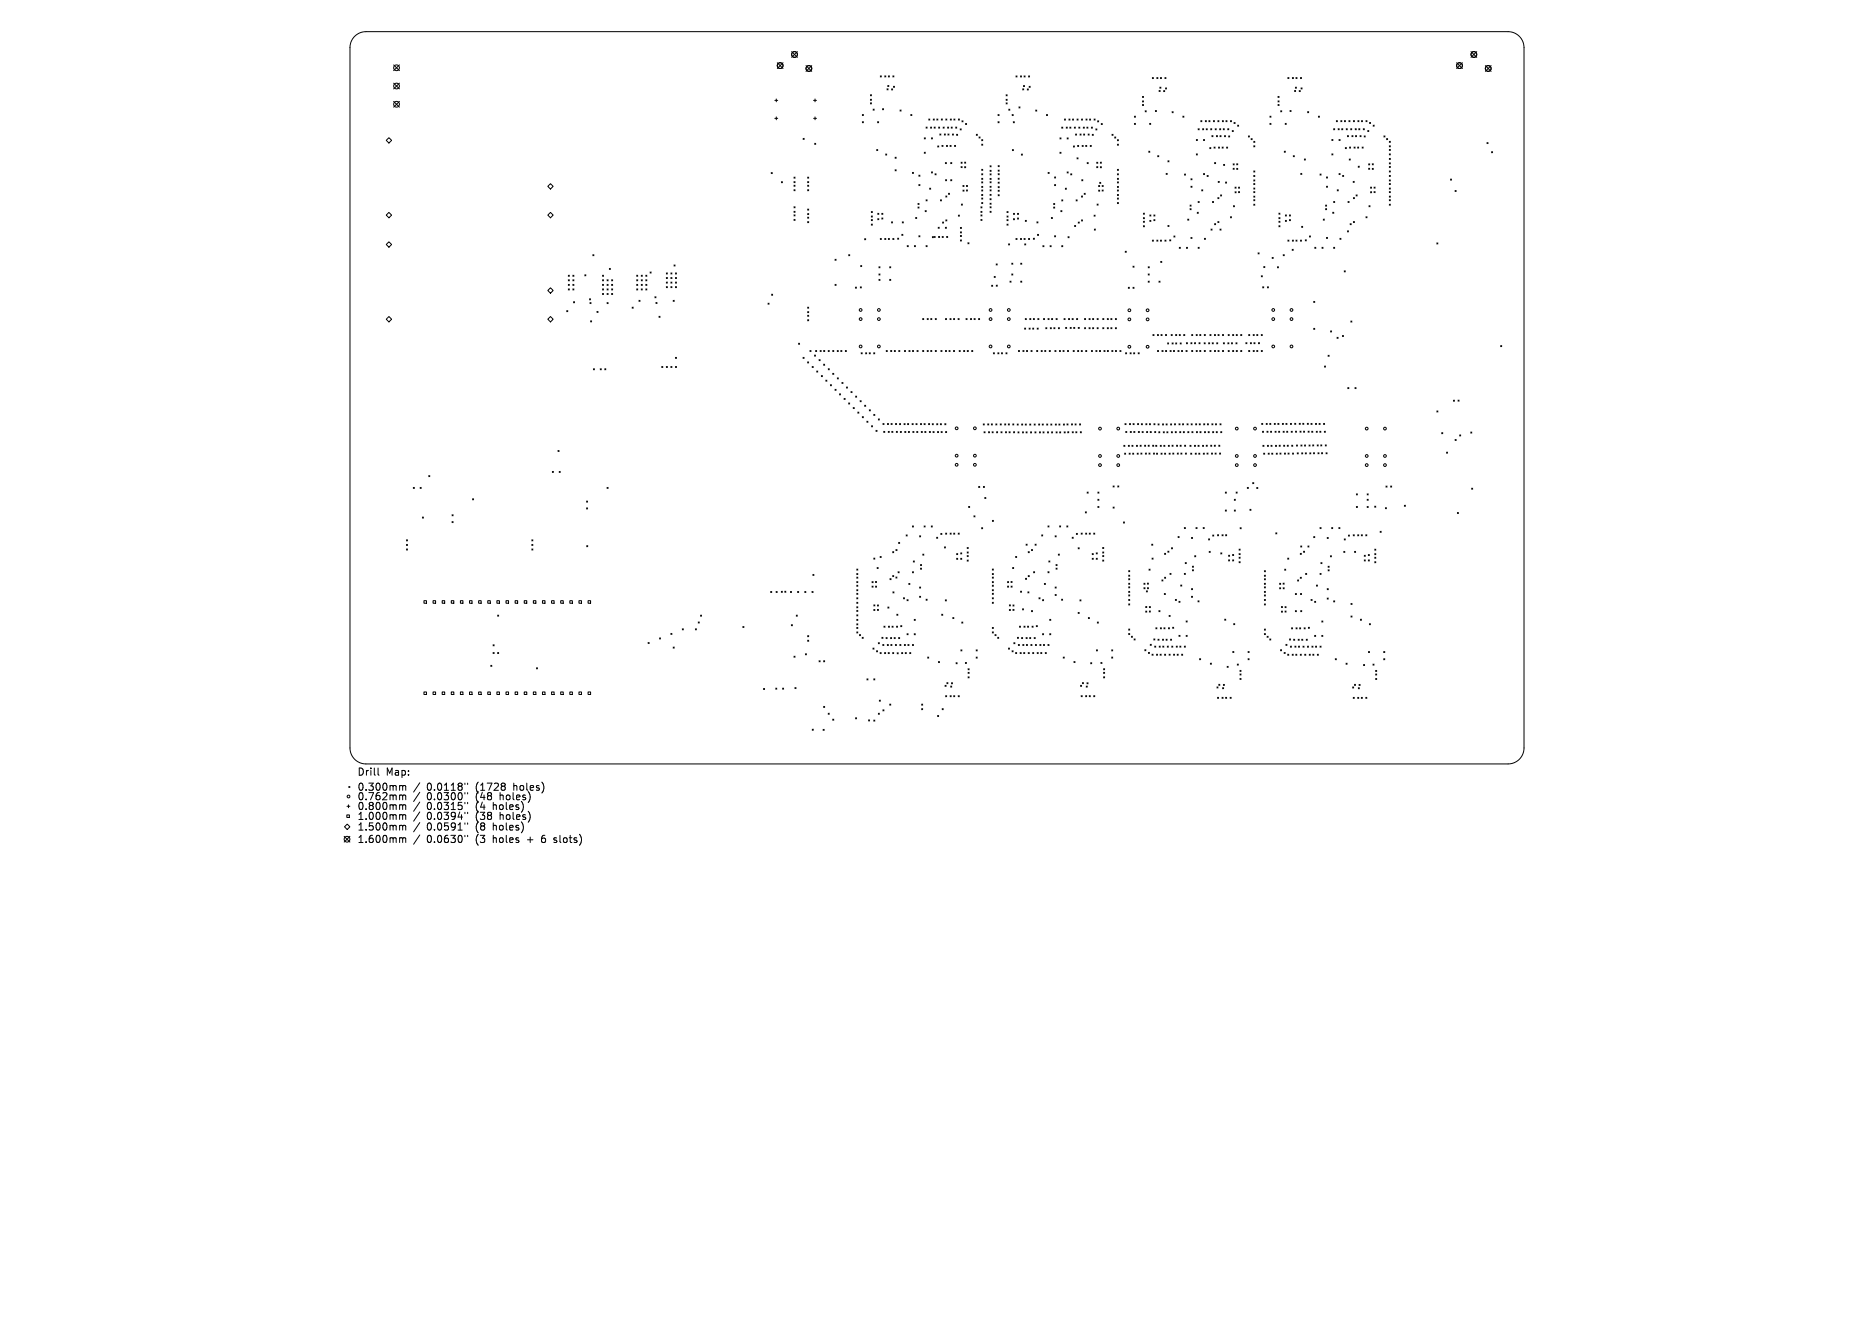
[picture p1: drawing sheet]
<svg xmlns="http://www.w3.org/2000/svg" width="297mm" height="210mm" viewBox="0 0 297 210" stroke-linecap="round" stroke-linejoin="round" font-family="sans-serif">
<defs><g id="words">
<g font-size="1.6">
<text x="56.6" y="123">Drill</text>
<text x="56.6" y="125.4">0.300mm</text>
<text x="61.1" y="123">Map:</text>
<text x="67.7" y="125.4">0.0118&quot;</text>
<text x="75.5" y="125.4">(1728</text>
<text x="81.5" y="125.4">holes)</text>
<text x="56.6" y="126.9">0.762mm</text>
<text x="56.6" y="128.4">0.800mm</text>
<text x="56.6" y="130">1.000mm</text>
<text x="56.6" y="131.7">1.500mm</text>
<text x="67.7" y="126.9">0.0300&quot;</text>
<text x="67.7" y="128.4">0.0315&quot;</text>
<text x="67.7" y="130">0.0394&quot;</text>
<text x="67.7" y="131.7">0.0591&quot;</text>
<text x="75.5" y="126.9">(48</text>
<text x="75.5" y="128.4">(4</text>
<text x="75.5" y="130">(38</text>
<text x="75.5" y="131.7">(8</text>
<text x="78.3" y="128.4">holes)</text>
<text x="78.3" y="131.7">holes)</text>
<text x="79.4" y="126.9">holes)</text>
<text x="79.4" y="130">holes)</text>
<text x="56.6" y="133.7">1.600mm</text>
<text x="67.7" y="133.7">0.0630&quot;</text>
<text x="75.5" y="133.7">(3</text>
<text x="78.3" y="133.7">holes</text>
<text x="83.8" y="133.7">+</text>
<text x="86.2" y="133.7">6</text>
<text x="88.3" y="133.7">slots)</text>
</g>
</g></defs>
<g fill="none" stroke="#000" stroke-width=".16">
<path d="M56.2 5.8a2.53 2.53 0 0 1 1.8-.8h181a2.53 2.53 0 0 1 2.5 2.5v111a2.53 2.53 0 0 1-2.5 2.5h-181a2.53 2.53 0 0 1-2.5-2.5v-111a2.53 2.53 0 0 1 .7-1.7zM62.4 16.1l.9 .9M62.4 10.3l.9 .9M62.4 13.2l.9 .9M63.3 10.3l-.9 .9M63.3 13.2l-.9 .9M63.3 16.1l-.9 .9M122.8 15.9h.5M122.8 18.7h.5M123 15.7v.4M123 18.5v.5M123.2 9.9l.9 .9"/>
<path d="M123.6 9.9h.1M123.6 10.8h.1M123.6 9.9l-.3 .2-.1 .3 .1 .3 .3 .1M123.6 9.9l.4 .2 .1 .3-.1 .3-.4 .1M124.1 9.9l-.9 .9M125.5 8.2l.9 .9M125.9 8.2h.1M125.9 9.1h.1M125.9 8.2l-.3 .1-.1 .3 .1 .3 .3 .2M125.9 8.2l.3 .1 .2 .3-.2 .3-.3 .2M126.4 8.2l-.9 .9M127.7 10.4l1 .9"/>
<path d="M128.7 10.4l-1 .9M128.9 15.9h.5M128.9 18.7h.5M129.2 15.7v.4M129.2 18.5v.5M136.7 18.1l.1 .2M136.7 19.3l.1 .1M136.8 18.1l-.1 .2M136.8 19.3l-.1 .1M137.9 15l.2 .2M137.9 15.7l.2 .2M137.9 16.3l.2 .2"/>
<path d="M138.1 16.3l-.2 .2M138.1 15l-.2 .2M138.1 15.7l-.2 .2M138.4 17.3l.1 .2M138.5 17.3l-.1 .2M139.1 19.3l.2 .1M139.3 19.3l-.2 .1M139.5 12l.2 .2M139.7 12l-.2 .2M139.9 17.2l.1 .2M140 17.2l-.1 .2M140.2 12l.2 .2"/>
<path d="M140.4 12l-.2 .2M140.6 14.1l.1 .1M140.7 13.5l.2 .2M140.7 14.1l-.1 .1M140.8 12l.2 .2M140.9 13.5l-.2 .2M141 12l-.2 .2M141.3 14.1l.2 .2M141.5 14.1l-.2 .2M141.5 12l.2 .2M141.6 13.7l.2 .1M141.7 12l-.2 .2"/>
<path d="M141.8 13.7l-.2 .1M142.6 17.4l.2 .2M142.8 17.4l-.2 .2M144.3 18.1l.2 .2M144.5 18.1l-.2 .2M147.2 18.8l.2 .2M147.4 18.8l-.2 .2M147.9 18.8l.2 .2M148.1 18.8l-.2 .2M148.5 18.8l.1 .2M148.6 18.8l-.1 .2M149.2 18.8l.2 .2"/>
<path d="M149.4 18.8l-.2 .2M149.9 18.8l.2 .2M150.1 18.8l-.2 .2M150.6 18.8l.2 .2M150.8 18.8l-.2 .2M151.2 18.8l.1 .2M151.3 18.8l-.1 .2M151.9 18.8l.2 .2M152.1 18.8l-.2 .2M152.5 19.1l.1 .2M152.6 19.1l-.1 .2M153 19.6l.2 .1"/>
<path d="M153.2 19.6l-.2 .1M158.2 18.1l.1 .2M158.2 19.3l.1 .1M158.3 18.1l-.1 .2M158.3 19.3l-.1 .1M159.5 15l.1 .2M159.5 15.7l.1 .2M159.5 16.3l.1 .2M159.6 15l-.1 .2M159.6 15.7l-.1 .2M159.6 16.3l-.1 .2M159.9 17.3l.1 .2"/>
<path d="M160 17.3l-.1 .2M160.4 18.1l.2 .2M160.6 18.1l-.2 .2M160.6 19.3l.2 .1M160.8 19.3l-.2 .1M161 12l.2 .2M161.2 12l-.2 .2M161.5 16.9l.2 .2M161.7 16.9l-.2 .2M161.7 12l.2 .2M161.9 12l-.2 .2M162.1 14.1l.2 .1"/>
<path d="M162.2 13.5l.2 .2M162.3 14.1l-.2 .1M162.3 12l.2 .2M162.4 13.5l-.2 .2M162.5 12l-.2 .2M162.8 14.1l.2 .2M163 14.1l-.2 .2M163 12l.2 .2M163.1 13.7l.2 .1M163.2 12l-.2 .2M163.3 13.7l-.2 .1M164.1 17.4l.2 .2"/>
<path d="M164.3 17.4l-.2 .2M165.9 18.1l.1 .2M166 18.1l-.1 .2M168.7 18.9l.2 .1M168.9 18.9l-.2 .1M169.4 18.9l.2 .1M169.6 18.9l-.2 .1M170 18.9l.1 .1M170.1 18.9l-.1 .1M170.7 18.9l.2 .1M170.9 18.9l-.2 .1M171.4 18.9l.2 .1"/>
<path d="M171.6 18.9l-.2 .1M172.1 18.9l.2 .1M172.3 18.9l-.2 .1M172.7 18.9l.2 .1M172.9 18.9l-.2 .1M173.4 18.9l.2 .1M173.6 18.9l-.2 .1M174 19.1l.1 .2M174.1 19.1l-.1 .2M174.5 19.6l.2 .1M174.7 19.6l-.2 .1M179.8 18.4l.2 .2"/>
<path d="M179.8 19.5l.2 .2M180 18.4l-.2 .2M180 19.5l-.2 .2M181.1 15.3l.1 .1M181.1 16l.1 .2M181.1 16.5l.1 .2M181.2 15.3l-.1 .1M181.2 16l-.1 .2M181.2 16.5l-.1 .2M181.5 17.5l.2 .2M181.7 17.5l-.2 .2M182.2 19.5l.2 .2"/>
<path d="M182.4 19.5l-.2 .2M182.6 12.3l.2 .2M182.8 12.3l-.2 .2M183.1 17.5l.2 .2M183.3 17.5l-.2 .2M183.3 12.3l.2 .2M183.5 12.3l-.2 .2M183.7 14.3l.2 .2M183.8 13.8l.2 .2M183.9 14.3l-.2 .2M183.9 12.3l.2 .2M184 13.8l-.2 .2"/>
<path d="M184.1 12.3l-.2 .2M184.4 14.3l.2 .2M184.6 14.3l-.2 .2M184.6 12.3l.2 .2M184.7 13.9l.2 .2M184.8 12.3l-.2 .2M184.9 13.9l-.2 .2M185.8 17.7l.1 .2M185.9 17.7l-.1 .2M187.5 18.4l.1 .2M187.6 18.4l-.1 .2M190.3 19.1l.2 .2"/>
<path d="M190.5 19.1l-.2 .2M191 19.1l.2 .2M191.2 19.1l-.2 .2M191.6 19.1l.2 .2M191.8 19.1l-.2 .2M192.3 19.1l.2 .2M192.5 19.1l-.2 .2M193 19.1l.2 .2M193.2 19.1l-.2 .2M193.7 19.1l.2 .2M193.9 19.1l-.2 .2M194.3 19.1l.2 .2"/>
<path d="M194.5 19.1l-.2 .2M195 19.1l.2 .2M195.2 19.1l-.2 .2M195.6 19.4l.1 .2M195.7 19.4l-.1 .2M196.1 19.8l.2 .2M196.3 19.8l-.2 .2M201.3 18.4l.1 .2M201.3 19.5l.1 .2M201.4 19.5l-.1 .2M201.4 18.4l-.1 .2M202.5 15.3l.2 .1"/>
<path d="M202.5 16l.2 .1M202.5 16.5l.2 .2M202.7 15.3l-.2 .1M202.7 16.5l-.2 .2M202.7 16l-.2 .1M203 17.5l.1 .2M203.1 17.5l-.1 .2M203.7 19.5l.2 .2M203.9 19.5l-.2 .2M204.1 12.3l.2 .1M204.3 12.3l-.2 .1M204.4 17.5l.2 .2"/>
<path d="M204.6 17.5l-.2 .2M204.8 12.3l.2 .1M205 12.3l-.2 .1M205.2 14.3l.1 .2M205.3 13.8l.2 .2M205.3 14.3l-.1 .2M205.4 12.3l.2 .1M205.5 13.8l-.2 .2M205.6 12.3l-.2 .1M205.9 14.3l.2 .2M206.1 14.3l-.2 .2M206.1 12.3l.2 .1"/>
<path d="M206.2 13.9l.2 .2M206.3 12.3l-.2 .1M206.4 13.9l-.2 .2M207.2 17.7l.2 .2M207.4 17.7l-.2 .2M208.9 18.4l.2 .2M209.1 18.4l-.2 .2M211.8 19.1l.2 .2M212 19.1l-.2 .2M212.5 19.1l.2 .2M212.7 19.1l-.2 .2M213.1 19.1l.1 .2"/>
<path d="M213.2 19.1l-.1 .2M213.8 19.1l.2 .2M214 19.1l-.2 .2M214.5 19.1l.2 .2M214.7 19.1l-.2 .2M215.2 19.1l.2 .2M215.4 19.1l-.2 .2M215.8 19.1l.1 .2M215.9 19.1l-.1 .2M216.5 19.1l.2 .2M216.7 19.1l-.2 .2M217.1 19.4l.1 .2"/>
<path d="M217.2 19.4l-.1 .2M217.6 19.8l.2 .2M217.8 19.8l-.2 .2M230.9 9.9l.9 .9M231.3 9.9h.1M231.3 10.8h.1M231.3 9.9l-.3 .2-.1 .3 .1 .3 .3 .1M231.3 9.9l.3 .2 .2 .3-.2 .3-.3 .1M231.8 9.9l-.9 .9M233.1 8.2l.9 .9M233.6 8.2l-.3 .1-.2 .3 .2 .3 .3 .2M233.6 8.2h.1"/>
<path d="M233.6 9.1h.1M233.6 8.2l.3 .1 .1 .3-.1 .3-.3 .2M234 8.2l-.9 .9M235.4 10.4l.9 .9M235.9 10.4l-.4 .1-.1 .3 .1 .4 .4 .1M235.9 10.4h.1M235.9 11.3h.1M235.9 10.4l.3 .1 .1 .3-.1 .4-.3 .1M236.3 10.4l-.9 .9M61.2 22.2l.4-.4 .5 .4-.5 .5zM61.2 34.1l.4-.5 .5 .5-.5 .4zM61.6 38.3l.5 .4-.5 .5-.4-.5z"/>
<path d="M86.8 34.1l.4-.5 .5 .5-.5 .4zM87.2 29.1l.5 .4-.5 .4-.4-.4zM122.2 27.3l.2 .2M122.4 27.3l-.2 .2M123.8 28.8l.2 .1M124 28.8l-.2 .1M125.8 28.1l.2 .1M125.8 28.8l.2 .1M125.8 29.3l.2 .2M125.8 30l.2 .2M125.8 32.7l.2 .2M125.8 33.5l.2 .1"/>
<path d="M125.8 34l.2 .2M125.8 34.7l.2 .2M126 28.1l-.2 .1M126 28.8l-.2 .1M126 29.3l-.2 .2M126 30l-.2 .2M126 32.7l-.2 .2M126 33.5l-.2 .1M126 34l-.2 .2M126 34.7l-.2 .2M127.3 21.9l.2 .2M127.5 21.9l-.2 .2"/>
<path d="M128 28.1l.2 .1M128 28.8l.2 .1M128 29.3l.2 .2M128 30l.2 .2M128 33.1l.2 .2M128 33.8l.2 .2M128 34.4l.2 .2M128 35.1l.2 .2M128.2 28.1l-.2 .1M128.2 28.8l-.2 .1M128.2 29.3l-.2 .2M128.2 30l-.2 .2"/>
<path d="M128.2 33.1l-.2 .2M128.2 33.8l-.2 .2M128.2 34.4l-.2 .2M128.2 35.1l-.2 .2M129.1 22.7l.2 .2M129.3 22.7l-.2 .2M137 37.8l.2 .2M137.2 37.8l-.2 .2M138.1 33.5l.2 .2M138.1 34.2l.2 .2M138.1 34.8l.2 .1M138.1 35.5l.2 .2"/>
<path d="M138.3 34.2l-.2 .2M138.3 33.5l-.2 .2M138.3 34.8l-.2 .1M138.3 35.5l-.2 .2M138.9 23.7l.2 .2M139.1 23.7l-.2 .2M139.1 33.8l.2 .2M139.1 34.6l.2 .2M139.3 33.8l-.2 .2M139.3 34.6l-.2 .2M139.5 37.8l.2 .1M139.7 37.8l-.2 .1"/>
<path d="M139.8 33.8l.1 .2M139.8 34.5l.1 .2M139.9 33.8l-.1 .2M139.9 34.5l-.1 .2M140.2 37.8l.2 .1M140.4 24.4l.1 .2M140.4 37.8l-.2 .1M140.5 24.4l-.1 .2M140.8 37.8l.2 .1M141 37.8l-.2 .1M141.3 35.1l.2 .2M141.5 35.1l-.2 .2"/>
<path d="M141.5 37.8l.2 .1M141.7 37.8l-.2 .1M141.9 24.9l.1 .2M141.9 26.9l.1 .2M142 24.9l-.1 .2M142 26.9l-.1 .2M142.3 37.7l.1 .2M142.4 37.7l-.1 .2M142.9 37.1l.2 .2M143 35.1l.2 .2M143.1 37.1l-.2 .2M143.2 35.1l-.2 .2"/>
<path d="M143.8 38.9l.1 .2M143.9 38.9l-.1 .2M144.6 27.3l.2 .2M144.8 27.3l-.2 .2M144.9 38.9l.2 .2M145.1 38.9l-.2 .2M145.1 34.4l.2 .2M145.3 34.4l-.2 .2M145.5 32.2l.2 .2M145.5 32.8l.2 .2M145.6 27.7l.2 .2M145.6 29.2l.2 .2"/>
<path d="M145.6 37.3l.2 .2M145.7 32.2l-.2 .2M145.7 32.8l-.2 .2M145.8 29.2l-.2 .2M145.8 27.7l-.2 .2M145.8 37.3l-.2 .2M146.5 24.1l.2 .2M146.5 21.8l.2 .2M146.6 33.4l.2 .1M146.7 24.1l-.2 .2M146.7 21.8l-.2 .2M146.8 38.9l.1 .2"/>
<path d="M146.8 20.1l.1 .2M146.8 31.6l.1 .2M146.8 33.4l-.2 .1M146.9 31.6l-.1 .2M146.9 20.1l-.1 .2M146.9 38.9l-.1 .2M147.3 29.8l.2 .2M147.5 20.1l.1 .2M147.5 29.8l-.2 .2M147.6 21.8l.2 .2M147.6 27.2l.2 .2M147.6 20.1l-.1 .2"/>
<path d="M147.8 37.5l.1 .2M147.8 27.2l-.2 .2M147.8 21.8l-.2 .2M147.9 37.5l-.1 .2M148 37.4l.2 .2M148 20.1l.2 .2M148.2 27.5l.2 .2M148.2 37.4l-.2 .2M148.2 20.1l-.2 .2M148.4 27.5l-.2 .2M148.6 23.1l.2 .2M148.7 36l.2 .2"/>
<path d="M148.8 37.4l.1 .2M148.8 20.1l.1 .2M148.8 23.1l-.2 .2M148.9 36l-.2 .2M148.9 37.4l-.1 .2M148.9 20.1l-.1 .2M149 21.2l.1 .2M149 31.6l.2 .2M149.1 21.2l-.1 .2M149.2 31.6l-.2 .2M149.3 23l.2 .2M149.3 37.4l.2 .2"/>
<path d="M149.4 35.2l.1 .1M149.5 23l-.2 .2M149.5 20.1l.1 .2M149.5 37.4l-.2 .2M149.5 35.2l-.1 .1M149.6 20.1l-.1 .2M149.7 21.2l.1 .2M149.8 25.7l.2 .2M149.8 36l.2 .2M149.8 21.2l-.1 .2M149.9 28.5l.1 .1M149.9 31l.2 .2"/>
<path d="M149.9 34.8l.2 .2M150 25.7l-.2 .2M150 36l-.2 .2M150 23l.2 .2M150 28.5l-.1 .1M150 37.4l.2 .2M150.1 31l-.2 .2M150.1 34.8l-.2 .2M150.2 23l-.2 .2M150.2 20.1l.2 .2M150.2 37.4l-.2 .2M150.2 21.2l.2 .2"/>
<path d="M150.3 30.6l.2 .2M150.4 20.1l-.2 .2M150.4 21.2l-.2 .2M150.5 30.6l-.2 .2M150.6 23l.1 .2M150.7 28.5l.1 .1M150.7 25.7l.1 .2M150.7 23l-.1 .2M150.7 20.1l.2 .2M150.8 28.5l-.1 .1M150.8 25.7l-.1 .2M150.9 20.1l-.2 .2"/>
<path d="M150.9 21.2l.2 .2M151.1 21.2l-.2 .2M151.3 23l.1 .2M151.4 23l-.1 .2M151.5 20.1l.1 .2M151.6 21.3l.2 .1M151.6 20.1l-.1 .2M151.8 21.3l-.2 .1M151.9 34.1l.2 .1M152.1 34.1l-.2 .1M152.2 20.4l.1 .2M152.2 36l.2 .2"/>
<path d="M152.2 36.7l.2 .2M152.2 37.3l.2 .2M152.2 38l.2 .2M152.3 25.7l.2 .2M152.3 26.4l.2 .2M152.3 20.4l-.1 .2M152.4 32.3l.1 .2M152.4 37.3l-.2 .2M152.4 36l-.2 .2M152.4 36.7l-.2 .2M152.4 38l-.2 .2M152.5 25.7l-.2 .2"/>
<path d="M152.5 26.4l-.2 .2M152.5 32.3l-.1 .2M152.6 29.4l.2 .1M152.6 30.1l.2 .2M152.8 29.4l-.2 .1M152.8 30.1l-.2 .2M152.9 25.7l.2 .1M152.9 26.4l.2 .2M153.1 25.7l-.2 .1M153.1 26.4l-.2 .2M153.2 29.4l.1 .1M153.2 30.1l.1 .2"/>
<path d="M153.3 30.1l-.1 .2M153.3 29.4l-.1 .1M153.4 38.4l.2 .2M153.6 38.4l-.2 .2M154.7 21.3l.2 .1M154.9 21.3l-.2 .1M155.2 21.7l.1 .2M155.3 21.7l-.1 .2M155.5 32.8l.1 .1M155.5 34l.1 .2M155.5 33.5l.1 .1M155.5 34.8l.1 .1"/>
<path d="M155.6 26.8l.2 .2M155.6 30.1l.2 .2M155.6 22.1l.2 .2M155.6 22.8l.2 .2M155.6 27.5l.2 .2M155.6 28.2l.2 .2M155.6 28.8l.2 .2M155.6 29.5l.2 .2M155.6 30.8l.2 .2M155.6 31.4l.2 .1M155.6 32.1l.2 .1M155.6 34l-.1 .2"/>
<path d="M155.6 32.8l-.1 .1M155.6 33.5l-.1 .1M155.6 34.8l-.1 .1M155.8 22.8l-.2 .2M155.8 28.2l-.2 .2M155.8 22.1l-.2 .2M155.8 30.1l-.2 .2M155.8 26.8l-.2 .2M155.8 27.5l-.2 .2M155.8 28.8l-.2 .2M155.8 29.5l-.2 .2M155.8 30.8l-.2 .2"/>
<path d="M155.8 31.4l-.2 .1M155.8 32.1l-.2 .1M156.9 29.5l.2 .2M156.9 28.2l.2 .2M156.9 27.5l.2 .2M156.9 26.3l.2 .1M156.9 27l.2 .1M156.9 28.8l.2 .2M156.9 30.1l.2 .1M156.9 30.8l.2 .1M156.9 31.5l.2 .1M156.9 32.2l.2 .2"/>
<path d="M156.9 32.7l.2 .2M156.9 33.5l.2 .1M157.1 26.3l-.2 .1M157.1 27l-.2 .1M157.1 32.7l-.2 .2M157.1 28.8l-.2 .2M157.1 29.5l-.2 .2M157.1 30.1l-.2 .1M157.1 30.8l-.2 .1M157.1 27.5l-.2 .2M157.1 28.2l-.2 .2M157.1 31.5l-.2 .1"/>
<path d="M157.1 32.2l-.2 .2M157.1 33.5l-.2 .1M158.2 29.6l.2 .1M158.2 28.8l.2 .2M158.2 30.1l.2 .2M158.2 30.8l.2 .2M158.2 26.2l.2 .2M158.2 26.9l.2 .2M158.2 27.5l.2 .2M158.2 28.2l.2 .2M158.4 26.9l-.2 .2M158.4 28.2l-.2 .2"/>
<path d="M158.4 26.2l-.2 .2M158.4 27.5l-.2 .2M158.4 28.8l-.2 .2M158.4 29.6l-.2 .1M158.4 30.1l-.2 .2M158.4 30.8l-.2 .2M159.6 35.5l.2 .2M159.6 33.5l.2 .2M159.6 34.2l.2 .2M159.6 34.8l.2 .2M159.8 34.8l-.2 .2M159.8 33.5l-.2 .2"/>
<path d="M159.8 34.2l-.2 .2M159.8 35.5l-.2 .2M159.8 38.6l.2 .2M160 38.6l-.2 .2M160.4 23.7l.2 .2M160.6 34.6l.2 .2M160.6 33.8l.2 .2M160.6 23.7l-.2 .2M160.8 33.8l-.2 .2M160.8 34.6l-.2 .2M161 37.8l.2 .1M161.2 37.8l-.2 .1"/>
<path d="M161.3 33.8l.1 .2M161.3 34.5l.1 .2M161.4 33.8l-.1 .2M161.4 34.5l-.1 .2M161.7 37.8l.2 .1M161.9 24.4l.1 .2M161.9 37.8l-.2 .1M162 24.4l-.1 .2M162.3 37.8l.2 .1M162.4 38.6l.2 .2M162.5 37.8l-.2 .1M162.5 34.9l.2 .2"/>
<path d="M162.6 38.6l-.2 .2M162.7 34.9l-.2 .2M163 37.8l.2 .1M163.2 37.8l-.2 .1M163.8 37.7l.1 .2M163.9 37.7l-.1 .2M164.3 35.1l.2 .2M164.4 37.1l.2 .2M164.5 35.1l-.2 .2M164.6 37.1l-.2 .2M165.3 38.9l.2 .2M165.5 38.9l-.2 .2"/>
<path d="M166.1 27.3l.2 .2M166.3 27.3l-.2 .2M166.4 38.9l.2 .2M166.6 38.9l-.2 .2M166.6 34.4l.2 .2M166.8 34.4l-.2 .2M167 32.2l.2 .2M167 32.8l.2 .2M167.1 37.3l.2 .2M167.1 28l.2 .2M167.1 29.2l.2 .2M167.2 32.8l-.2 .2"/>
<path d="M167.2 32.2l-.2 .2M167.3 28l-.2 .2M167.3 29.2l-.2 .2M167.3 37.3l-.2 .2M168 24.1l.2 .2M168 21.8l.2 .2M168.1 33.4l.2 .1M168.2 24.1l-.2 .2M168.2 21.8l-.2 .2M168.3 38.9l.1 .2M168.3 20.1l.1 .2M168.3 31.7l.1 .1"/>
<path d="M168.3 33.4l-.2 .1M168.4 20.1l-.1 .2M168.4 31.7l-.1 .1M168.4 38.9l-.1 .2M168.8 29.8l.2 .2M169 20.1l.2 .2M169 29.8l-.2 .2M169.1 21.8l.2 .2M169.1 27.2l.2 .2M169.2 20.1l-.2 .2M169.3 37.5l.1 .2M169.3 27.2l-.2 .2"/>
<path d="M169.3 21.8l-.2 .2M169.4 37.5l-.1 .2M169.6 20.1l.1 .2M169.7 27.5l.2 .2M169.7 20.1l-.1 .2M169.9 27.5l-.2 .2M170.1 23.1l.2 .2M170.3 20.1l.1 .2M170.3 23.1l-.2 .2M170.3 35.7l.2 .2M170.4 20.1l-.1 .2M170.5 21.2l.1 .2"/>
<path d="M170.5 35.7l-.2 .2M170.5 31.7l.2 .1M170.6 21.2l-.1 .2M170.7 25l.2 .2M170.7 31.7l-.2 .1M170.8 23l.2 .2M170.9 25l-.2 .2M170.9 35.2l.2 .1M171 23l-.2 .2M171 20.1l.1 .2M171.1 35.2l-.2 .1M171.1 20.1l-.1 .2"/>
<path d="M171.2 21.2l.1 .2M171.3 21.2l-.1 .2M171.4 31l.2 .2M171.4 34.8l.2 .2M171.4 28.5l.2 .1M171.5 23l.2 .2M171.6 31l-.2 .2M171.6 34.8l-.2 .2M171.6 28.5l-.2 .1M171.7 23l-.2 .2M171.7 20.1l.2 .2M171.7 21.2l.2 .2"/>
<path d="M171.8 30.6l.2 .2M171.9 20.1l-.2 .2M171.9 21.2l-.2 .2M172 30.6l-.2 .2M172.1 23l.1 .2M172.2 23l-.1 .2M172.3 20.1l.1 .2M172.3 25.7l.2 .2M172.4 20.1l-.1 .2M172.4 21.2l.2 .2M172.5 25.7l-.2 .2M172.6 21.2l-.2 .2"/>
<path d="M172.8 23l.2 .2M173 23l-.2 .2M173 20.1l.1 .2M173.1 21.3l.2 .1M173.1 20.1l-.1 .2M173.3 21.3l-.2 .1M173.4 34.1l.2 .1M173.4 36.3l.2 .1M173.6 34.1l-.2 .1M173.6 36.3l-.2 .1M173.7 20.4l.1 .2M173.8 25.7l.2 .2"/>
<path d="M173.8 26.4l.2 .2M173.8 20.4l-.1 .2M173.9 32.3l.1 .2M174 25.7l-.2 .2M174 26.4l-.2 .2M174 32.3l-.1 .2M174.1 29.4l.2 .1M174.1 30.1l.2 .2M174.3 29.4l-.2 .1M174.3 28.9l.2 .1M174.3 30.1l-.2 .2M174.4 25.7l.2 .1"/>
<path d="M174.4 26.4l.2 .2M174.5 28.9l-.2 .1M174.6 25.7l-.2 .1M174.6 26.4l-.2 .2M174.7 30.1l.1 .2M174.7 29.4l.1 .1M174.8 29.4l-.1 .1M174.8 30.1l-.1 .2M176.2 21.3l.2 .1M176.4 21.3l-.2 .1M176.7 21.7l.1 .2M176.8 21.7l-.1 .2"/>
<path d="M177.1 26.8l.2 .2M177.1 31.4l.2 .1M177.1 22.1l.2 .2M177.1 22.8l.2 .2M177.1 27.5l.2 .2M177.1 28.2l.2 .2M177.1 28.8l.2 .2M177.1 29.5l.2 .2M177.1 30.1l.2 .2M177.1 30.8l.2 .2M177.1 32.1l.2 .2M177.3 29.5l-.2 .2"/>
<path d="M177.3 32.1l-.2 .2M177.3 27.5l-.2 .2M177.3 28.2l-.2 .2M177.3 28.8l-.2 .2M177.3 22.1l-.2 .2M177.3 30.1l-.2 .2M177.3 22.8l-.2 .2M177.3 26.8l-.2 .2M177.3 30.8l-.2 .2M177.3 31.4l-.2 .1M178.3 39.8l.2 .2M178.5 39.8l-.2 .2"/>
<path d="M181.2 33.8l.2 .1M181.2 35.8l.2 .1M181.2 34.5l.2 .1M181.2 35l.2 .2M181.4 33.8l-.2 .1M181.4 34.5l-.2 .1M181.4 35l-.2 .2M181.4 35.8l-.2 .1M182.1 23.9l.1 .2M182.2 34l.2 .2M182.2 34.9l.2 .2M182.2 23.9l-.1 .2"/>
<path d="M182.4 34l-.2 .2M182.4 34.9l-.2 .2M182.6 38l.2 .2M182.8 38l-.2 .2M182.9 34.8l.1 .2M182.9 34l.1 .2M183 34l-.1 .2M183 34.8l-.1 .2M183.3 38l.2 .2M183.5 24.7l.2 .1M183.5 38l-.2 .2M183.7 24.7l-.2 .1"/>
<path d="M183.9 38l.2 .2M184.1 38l-.2 .2M184.6 38l.2 .2M184.8 38l-.2 .2M184.8 27.5l.2 .1M185 27.5l-.2 .1M185.1 25.5l.2 .1M185.1 35.7l.2 .2M185.3 25.5l-.2 .1M185.3 35.7l-.2 .2M185.4 38l.2 .2M185.6 38l-.2 .2"/>
<path d="M186 37.4l.2 .1M186.2 37.4l-.2 .1M186.9 39.2l.2 .1M187.1 39.2l-.2 .1M187.7 27.6l.2 .1M187.9 27.6l-.2 .1M188 39.2l.2 .1M188.2 39.2l-.2 .1M188.2 34.7l.2 .2M188.4 34.7l-.2 .2M188.6 32.5l.2 .2M188.6 33l.2 .2"/>
<path d="M188.7 37.6l.2 .2M188.7 28.3l.2 .2M188.7 29.5l.2 .2M188.8 32.5l-.2 .2M188.8 33l-.2 .2M188.9 29.5l-.2 .2M188.9 37.6l-.2 .2M188.9 28.3l-.2 .2M189.6 24.4l.2 .1M189.6 22.1l.2 .2M189.7 33.6l.2 .2M189.8 24.4l-.2 .1"/>
<path d="M189.8 22.1l-.2 .2M189.9 20.4l.2 .2M189.9 31.9l.2 .2M189.9 39.2l.2 .1M189.9 33.6l-.2 .2M190.1 39.2l-.2 .1M190.1 31.9l-.2 .2M190.1 20.4l-.2 .2M190.5 30.1l.1 .1M190.6 20.4l.2 .2M190.6 30.1l-.1 .1M190.7 22.1l.2 .2"/>
<path d="M190.7 27.5l.2 .2M190.8 20.4l-.2 .2M190.9 37.7l.2 .2M190.9 27.5l-.2 .2M190.9 22.1l-.2 .2M191.1 37.7l-.2 .2M191.2 20.4l.1 .2M191.3 27.8l.2 .2M191.3 20.4l-.1 .2M191.5 27.8l-.2 .2M191.7 23.4l.2 .1M191.9 20.4l.1 .2"/>
<path d="M191.9 23.4l-.2 .1M191.9 36.3l.2 .1M192 20.4l-.1 .2M192.1 21.5l.1 .2M192.1 36.3l-.2 .1M192.2 31.9l.1 .2M192.2 21.5l-.1 .2M192.3 31.9l-.1 .2M192.4 23.3l.2 .2M192.5 35.4l.2 .2M192.5 25.7l.2 .2M192.6 23.3l-.2 .2"/>
<path d="M192.6 20.4l.2 .2M192.7 35.4l-.2 .2M192.7 25.7l-.2 .2M192.8 20.4l-.2 .2M192.8 21.5l.2 .2M193 21.5l-.2 .2M193 31.3l.2 .2M193 35.1l.2 .2M193.1 28.7l.1 .2M193.1 23.3l.2 .2M193.2 31.3l-.2 .2M193.2 35.1l-.2 .2"/>
<path d="M193.2 28.7l-.1 .2M193.3 23.3l-.2 .2M193.3 20.4l.2 .2M193.3 21.5l.2 .2M193.4 36.3l.1 .1M193.4 30.9l.2 .1M193.5 20.4l-.2 .2M193.5 21.5l-.2 .2M193.5 36.3l-.1 .1M193.6 30.9l-.2 .1M193.7 23.3l.2 .2M193.9 23.3l-.2 .2"/>
<path d="M193.9 20.4l.1 .2M193.9 26l.2 .2M194 20.4l-.1 .2M194.1 21.5l.1 .2M194.1 26l-.2 .2M194.2 28.8l.2 .2M194.2 21.5l-.1 .2M194.4 23.3l.2 .2M194.4 28.8l-.2 .2M194.6 23.3l-.2 .2M194.6 20.4l.1 .2M194.7 21.5l.2 .2"/>
<path d="M194.7 20.4l-.1 .2M194.9 21.5l-.2 .2M195 34.3l.2 .2M195.2 34.3l-.2 .2M195.3 20.7l.2 .1M195.4 26l.2 .1M195.4 26.6l.2 .2M195.5 20.7l-.2 .1M195.5 32.6l.2 .2M195.6 26l-.2 .1M195.6 26.6l-.2 .2M195.7 32.6l-.2 .2"/>
<path d="M195.7 29.6l.2 .2M195.7 30.4l.2 .1M195.9 29.6l-.2 .2M195.9 30.4l-.2 .1M196 25.9l.2 .2M196 26.7l.2 .1M196.2 25.9l-.2 .2M196.2 26.7l-.2 .1M196.3 29.6l.2 .2M196.3 30.3l.2 .2M196.5 30.3l-.2 .2M196.5 29.6l-.2 .2"/>
<path d="M197.9 21.5l.1 .2M198 21.5l-.1 .2M198.3 22l.1 .1M198.4 22l-.1 .1M198.7 28.5l.2 .2M198.7 30.3l.2 .2M198.7 22.4l.2 .2M198.7 23.1l.2 .2M198.7 27.1l.2 .1M198.7 27.8l.2 .2M198.7 29.1l.2 .1M198.7 29.8l.2 .1"/>
<path d="M198.7 31.1l.2 .1M198.7 31.6l.2 .2M198.7 32.3l.2 .2M198.9 31.1l-.2 .1M198.9 28.5l-.2 .2M198.9 29.8l-.2 .1M198.9 31.6l-.2 .2M198.9 30.3l-.2 .2M198.9 32.3l-.2 .2M198.9 22.4l-.2 .2M198.9 23.1l-.2 .2M198.9 27.1l-.2 .1"/>
<path d="M198.9 27.8l-.2 .2M198.9 29.1l-.2 .1M202.7 33.8l.2 .1M202.7 35l.2 .2M202.7 34.5l.2 .1M202.7 35.7l.2 .2M202.9 33.8l-.2 .1M202.9 35l-.2 .2M202.9 34.5l-.2 .1M202.9 35.7l-.2 .2M203.5 23.9l.2 .2M203.7 34.9l.2 .2"/>
<path d="M203.7 34l.2 .2M203.7 23.9l-.2 .2M203.9 34.9l-.2 .2M203.9 34l-.2 .2M204.1 38l.2 .2M204.3 38l-.2 .2M204.4 34.8l.1 .2M204.4 34l.1 .2M204.5 34.8l-.1 .2M204.5 34l-.1 .2M204.8 39.5l.2 .2M204.8 38l.2 .2"/>
<path d="M205 39.5l-.2 .2M205 24.7l.1 .1M205 38l-.2 .2M205.1 24.7l-.1 .1M205.4 38l.2 .2M205.6 38l-.2 .2M206.1 38l.2 .2M206.2 27.5l.1 .1M206.3 38l-.2 .2M206.3 35.8l.2 .2M206.3 27.5l-.1 .1M206.5 35.8l-.2 .2"/>
<path d="M206.7 25.2l.2 .2M206.9 38l.1 .2M206.9 25.2l-.2 .2M207 38l-.1 .2M207.5 37.4l.2 .1M207.7 37.4l-.2 .1M208.4 39.2l.1 .1M208.5 39.2l-.1 .1M209.2 27.6l.2 .1M209.4 27.6l-.2 .1M209.5 39.2l.2 .1M209.7 39.2l-.2 .1"/>
<path d="M209.7 34.7l.2 .2M209.9 34.7l-.2 .2M210.1 32.5l.2 .1M210.1 33l.2 .2M210.2 37.6l.2 .2M210.2 28l.2 .2M210.2 29.5l.2 .2M210.3 32.5l-.2 .1M210.3 33l-.2 .2M210.4 28l-.2 .2M210.4 29.5l-.2 .2M210.4 37.6l-.2 .2"/>
<path d="M211.1 24.4l.1 .1M211.1 22.1l.2 .2M211.2 33.6l.2 .2M211.2 24.4l-.1 .1M211.3 22.1l-.2 .2M211.4 20.4l.1 .2M211.4 31.9l.1 .2M211.4 39.2l.1 .1M211.4 33.6l-.2 .2M211.5 31.9l-.1 .2M211.5 20.4l-.1 .2M211.5 39.2l-.1 .1"/>
<path d="M211.9 30.1l.2 .1M212.1 20.4l.1 .2M212.1 30.1l-.2 .1M212.2 22.1l.2 .2M212.2 27.5l.2 .2M212.2 20.4l-.1 .2M212.4 37.7l.1 .2M212.4 22.1l-.2 .2M212.4 27.5l-.2 .2M212.5 37.7l-.1 .2M212.6 20.4l.2 .2M212.8 27.8l.2 .2"/>
<path d="M212.8 20.4l-.2 .2M213 27.8l-.2 .2M213.2 23.4l.2 .1M213.4 20.4l.1 .2M213.4 23.4l-.2 .1M213.5 20.4l-.1 .2M213.5 21.5l.2 .2M213.5 36.6l.2 .1M213.6 31.9l.2 .2M213.7 21.5l-.2 .2M213.7 36.6l-.2 .1M213.8 31.9l-.2 .2"/>
<path d="M213.8 25.2l.2 .2M213.9 23.3l.2 .2M214 35.4l.1 .2M214 25.2l-.2 .2M214.1 23.3l-.2 .2M214.1 20.4l.1 .2M214.1 35.4l-.1 .2M214.2 20.4l-.1 .2M214.3 21.5l.1 .2M214.4 21.5l-.1 .2M214.5 28.7l.1 .2M214.5 31.3l.2 .2"/>
<path d="M214.5 35.1l.2 .2M214.6 23.3l.2 .2M214.6 28.7l-.1 .2M214.7 35.1l-.2 .2M214.7 31.3l-.2 .2M214.8 23.3l-.2 .2M214.8 20.4l.1 .2M214.8 21.5l.2 .2M214.9 30.9l.2 .1M214.9 20.4l-.1 .2M215 21.5l-.2 .2M215.1 30.9l-.2 .1"/>
<path d="M215.2 23.3l.1 .2M215.3 26.3l.1 .2M215.3 23.3l-.1 .2M215.3 20.4l.2 .2M215.4 26.3l-.1 .2M215.5 20.4l-.2 .2M215.5 21.5l.2 .2M215.7 21.5l-.2 .2M215.9 23.3l.1 .2M216 23.3l-.1 .2M216.1 20.4l.1 .2M216.2 21.5l.2 .2"/>
<path d="M216.2 20.4l-.1 .2M216.4 21.5l-.2 .2M216.5 34.3l.2 .2M216.7 34.3l-.2 .2M216.8 20.7l.1 .1M216.9 25.9l.2 .2M216.9 26.6l.2 .2M216.9 20.7l-.1 .1M217 32.6l.1 .1M217.1 26.6l-.2 .2M217.1 25.9l-.2 .2M217.1 32.6l-.1 .1"/>
<path d="M217.2 29.6l.2 .2M217.2 30.4l.2 .1M217.4 29.6l-.2 .2M217.4 30.4l-.2 .1M217.5 25.9l.2 .2M217.5 26.7l.2 .1M217.7 26.7l-.2 .1M217.7 25.9l-.2 .2M217.8 29.6l.1 .2M217.8 30.3l.1 .2M217.9 29.6l-.1 .2M217.9 30.3l-.1 .2"/>
<path d="M219.3 21.5l.2 .2M219.5 21.5l-.2 .2M219.8 22l.1 .1M219.9 22l-.1 .1M220.2 28.5l.2 .2M220.2 30.3l.2 .2M220.2 25.8l.2 .2M220.2 22.4l.2 .1M220.2 23.1l.2 .2M220.2 23.7l.2 .1M220.2 24.4l.2 .1M220.2 25.1l.2 .2"/>
<path d="M220.2 26.4l.2 .1M220.2 27.1l.2 .1M220.2 27.8l.2 .2M220.2 29.1l.2 .1M220.2 29.8l.2 .1M220.2 31.1l.2 .1M220.2 31.6l.2 .2M220.2 32.3l.2 .2M220.4 29.1l-.2 .1M220.4 32.3l-.2 .2M220.4 23.1l-.2 .2M220.4 31.1l-.2 .1"/>
<path d="M220.4 29.8l-.2 .1M220.4 27.8l-.2 .2M220.4 28.5l-.2 .2M220.4 23.7l-.2 .1M220.4 27.1l-.2 .1M220.4 25.8l-.2 .2M220.4 22.4l-.2 .1M220.4 30.3l-.2 .2M220.4 24.4l-.2 .1M220.4 25.1l-.2 .2M220.4 26.4l-.2 .1M220.4 31.6l-.2 .2"/>
<path d="M227.7 38.5l.2 .1M227.9 38.5l-.2 .1M229.9 28.4l.2 .1M230.1 28.4l-.2 .1M230.6 30.2l.2 .1M230.8 30.2l-.2 .1M235.7 22.6l.1 .1M235.8 22.6l-.1 .1M236.4 24l.2 .2M236.6 24l-.2 .2M61.2 50.6l.4-.5 .5 .5-.5 .4zM86.8 46l.4-.4 .5 .4-.5 .4z"/>
<path d="M86.8 50.6l.4-.5 .5 .5-.5 .4zM89.8 49.2l.2 .2M90 49.2l-.2 .2M90.1 43.6l.1 .2M90.1 44.3l.1 .2M90.1 45l.1 .2M90.1 45.8l.1 .1M90.2 43.6l-.1 .2M90.2 44.3l-.1 .2M90.2 45l-.1 .2M90.2 45.8l-.1 .1M90.8 44.3l.2 .2"/>
<path d="M90.8 45l.2 .2M90.8 45.8l.2 .1M90.8 43.6l.2 .2M90.9 47.8l.2 .2M91 43.6l-.2 .2M91 44.3l-.2 .2M91 45l-.2 .2M91 45.8l-.2 .1M91.1 47.8l-.2 .2M92.7 43.5l.2 .2M92.9 43.5l-.2 .2M93.4 47.3l.2 .2"/>
<path d="M93.5 47.9l.2 .2M93.6 50.8l.2 .2M93.6 47.3l-.2 .2M93.7 47.9l-.2 .2M93.8 50.8l-.2 .2M94 40.3l.1 .2M94 58.4l.2 .2M94.1 40.3l-.1 .2M94.2 58.4l-.2 .2M94.6 49.3l.2 .2M94.8 49.3l-.2 .2M95.1 58.4l.2 .2"/>
<path d="M95.3 58.4l-.2 .2M95.5 43.6l.2 .2M95.5 44.3l.2 .2M95.5 45l.2 .2M95.5 45.8l.2 .1M95.5 46.5l.2 .1M95.7 43.6l-.2 .2M95.7 44.3l-.2 .2M95.7 45l-.2 .2M95.7 45.8l-.2 .1M95.7 46.5l-.2 .1M95.8 58.4l.2 .2"/>
<path d="M96 58.4l-.2 .2M96.2 44.3l.2 .2M96.2 45l.2 .2M96.2 45.8l.2 .1M96.2 46.5l.2 .1M96.2 47.9l.2 .2M96.4 44.3l-.2 .2M96.4 45l-.2 .2M96.4 45.8l-.2 .1M96.4 46.5l-.2 .1M96.4 47.9l-.2 .2M96.6 42.5l.1 .2"/>
<path d="M96.7 42.5l-.1 .2M96.9 45l.2 .2M96.9 45.8l.2 .1M96.9 46.5l.2 .1M96.9 44.3l.2 .2M97.1 44.3l-.2 .2M97.1 45l-.2 .2M97.1 45.8l-.2 .1M97.1 46.5l-.2 .1M100.2 48.6l.2 .2M100.4 48.6l-.2 .2M100.9 43.6l.2 .2"/>
<path d="M100.9 44.3l.2 .2M100.9 45l.2 .2M100.9 45.8l.2 .1M101.1 43.6l-.2 .2M101.1 44.3l-.2 .2M101.1 45l-.2 .2M101.1 45.8l-.2 .1M101.3 47.6l.1 .1M101.4 47.6l-.1 .1M101.6 44.3l.2 .2M101.6 45l.2 .2M101.6 45.8l.2 .1"/>
<path d="M101.6 43.6l.2 .2M101.8 43.6l-.2 .2M101.8 44.3l-.2 .2M101.8 45l-.2 .2M101.8 45.8l-.2 .1M102.4 45l.1 .2M102.4 45.8l.1 .1M102.4 44.3l.1 .2M102.4 43.6l.1 .2M102.5 43.6l-.1 .2M102.5 44.3l-.1 .2M102.5 45l-.1 .2"/>
<path d="M102.5 45.8l-.1 .1M103 43.1l.2 .1M103.2 43.1l-.2 .1M103.8 47l.2 .2M104 47.9l.1 .2M104 47l-.2 .2M104.1 47.9l-.1 .2M104.4 50.1l.2 .2M104.6 50.1l-.2 .2M104.9 58l.2 .2M105.1 58l-.2 .2M105.6 43.2l.2 .2"/>
<path d="M105.6 43.9l.2 .2M105.6 44.7l.2 .1M105.6 45.4l.2 .2M105.6 58l.2 .2M105.8 43.2l-.2 .2M105.8 43.9l-.2 .2M105.8 44.7l-.2 .1M105.8 45.4l-.2 .2M105.8 58l-.2 .2M106.3 58l.2 .2M106.3 43.9l.2 .2M106.3 44.7l.2 .1"/>
<path d="M106.3 45.4l.2 .2M106.3 43.2l.2 .2M106.5 43.2l-.2 .2M106.5 43.9l-.2 .2M106.5 44.7l-.2 .1M106.5 45.4l-.2 .2M106.5 58l-.2 .2M106.7 47.6l.2 .1M106.8 42l.2 .1M106.9 47.6l-.2 .1M107 42l-.2 .1M107 58l.2 .2"/>
<path d="M107 44.7l.2 .1M107 43.9l.2 .2M107 43.2l.2 .2M107 45.4l.2 .2M107 56.6l.2 .2M107.2 45.4l-.2 .2M107.2 43.2l-.2 .2M107.2 43.9l-.2 .2M107.2 56.6l-.2 .2M107.2 44.7l-.2 .1M107.2 58l-.2 .2M121.7 48l.2 .2"/>
<path d="M121.9 48l-.2 .2M122.3 46.6l.2 .2M122.5 46.6l-.2 .2M126.6 54.4l.1 .1M126.7 54.4l-.1 .1M127.3 56.6l.1 .2M127.4 56.6l-.1 .2M128 57.3l.2 .2M128 48.6l.2 .2M128 49.4l.2 .1M128 49.9l.2 .2M128 50.6l.2 .2"/>
<path d="M128.2 57.3l-.2 .2M128.2 48.6l-.2 .2M128.2 49.4l-.2 .1M128.2 49.9l-.2 .2M128.2 50.6l-.2 .2M128.4 55.5l.1 .2M128.5 55.5l-.1 .2M128.7 58l.2 .2M128.9 58l-.2 .2M129.1 56.2l.2 .2M129.3 56.2l-.2 .2M129.3 55.5l.1 .2"/>
<path d="M129.4 55.5l-.1 .2M129.4 58.8l.2 .1M129.6 58.8l-.2 .1M129.8 57l.2 .1M130 55.5l.1 .2M130 57l-.2 .1M130.1 55.5l-.1 .2M130.2 59.5l.1 .2M130.3 59.5l-.1 .2M130.5 57.7l.2 .1M130.5 55.5l.2 .2M130.7 57.7l-.2 .1"/>
<path d="M130.7 55.5l-.2 .2M131.3 55.5l.1 .2M131.3 58.4l.1 .2M131.4 55.5l-.1 .2M131.4 58.4l-.1 .2M132 59.1l.1 .2M132 55.5l.1 .2M132.1 59.1l-.1 .2M132.1 55.5l-.1 .2M132.3 41.1l.2 .1M132.3 45l.2 .2M132.5 41.1l-.2 .1"/>
<path d="M132.5 45l-.2 .2M132.7 55.5l.2 .2M132.7 59.8l.2 .2M132.9 55.5l-.2 .2M132.9 59.8l-.2 .2M133.3 55.5l.1 .2M133.4 55.5l-.1 .2M134 55.5l.1 .2M134.1 55.5l-.1 .2M134.5 40.3l.2 .2M134.7 40.3l-.2 .2M135.6 45.5l.1 .1"/>
<path d="M135.7 45.5l-.1 .1M136.3 45.4l.2 .2M136.4 42.1l.2 .1M136.5 55.9l.1 .1M136.5 45.4l-.2 .2M136.6 42.1l-.2 .1M136.6 55.9l-.1 .1M137.2 55.9l.2 .1M137.4 55.9l-.2 .1M137.8 55.9l.1 .1M137.9 55.9l-.1 .1M138.5 55.9l.1 .1"/>
<path d="M138.6 55.9l-.1 .1M139.3 42.2l.2 .2M139.3 43.4l.2 .2M139.3 44.2l.2 .2M139.5 42.2l-.2 .2M139.5 43.4l-.2 .2M139.5 44.2l-.2 .2M140.5 55.5l.1 .2M140.6 55.5l-.1 .2M141 42.2l.2 .2M141 44.2l.2 .2M141.2 55.5l.1 .2"/>
<path d="M141.2 42.2l-.2 .2M141.2 44.2l-.2 .2M141.3 55.5l-.1 .2M141.7 55.5l.2 .2M141.9 55.5l-.2 .2M142.4 55.5l.2 .2M142.6 55.5l-.2 .2M143.3 55.5l.2 .2M143.5 55.5l-.2 .2M144.1 55.5l.1 .2M144.2 55.5l-.1 .2M144.6 55.5l.2 .2"/>
<path d="M144.8 55.5l-.2 .2M145.3 55.5l.2 .2M145.5 55.5l-.2 .2M146.2 50.5l.2 .1M146.2 55.5l.2 .2M146.4 50.5l-.2 .1M146.4 55.5l-.2 .2M146.9 50.5l.2 .1M146.9 55.5l.2 .2M147.1 50.5l-.2 .1M147.1 55.5l-.2 .2M147.5 50.5l.2 .1"/>
<path d="M147.5 55.5l.2 .2M147.7 50.5l-.2 .1M147.7 55.5l-.2 .2M148.2 50.5l.2 .1M148.2 55.5l.2 .2M148.4 50.5l-.2 .1M148.4 55.5l-.2 .2M149.1 55.5l.2 .2M149.3 55.5l-.2 .2M149.8 55.5l.2 .2M149.8 50.5l.2 .1M150 55.5l-.2 .2"/>
<path d="M150 50.5l-.2 .1M150.4 55.5l.2 .2M150.6 50.5l.1 .1M150.6 55.5l-.2 .2M150.7 50.5l-.1 .1M151.1 55.5l.2 .2M151.1 50.5l.2 .1M151.3 55.5l-.2 .2M151.3 50.5l-.2 .1M151.8 50.5l.2 .1M152 50.5l-.2 .1M152 55.5l.2 .2"/>
<path d="M152.2 55.5l-.2 .2M152.7 55.5l.2 .2M152.9 55.5l-.2 .2M153.1 50.5l.2 .1M153.3 50.5l-.2 .1M153.3 55.5l.2 .2M153.5 55.5l-.2 .2M153.8 50.5l.2 .1M154 50.5l-.2 .1M154 55.5l.2 .2M154.2 55.5l-.2 .2M154.4 50.5l.1 .1"/>
<path d="M154.5 50.5l-.1 .1M155.1 50.5l.2 .1M155.3 50.5l-.2 .1M157.2 45.2l.1 .1M157.3 45.2l-.1 .1M157.4 55.9l.2 .1M157.6 43.8l.1 .1M157.6 55.9l-.2 .1M157.7 43.8l-.1 .1M157.9 41.8l.1 .2M157.9 45.2l.2 .1M158 41.8l-.1 .2"/>
<path d="M158.1 45.2l-.2 .1M158.1 55.9l.2 .1M158.3 55.9l-.2 .1M158.7 55.9l.2 .1M158.9 55.9l-.2 .1M159.4 55.9l.2 .1M159.6 55.9l-.2 .1M160.1 44.5l.1 .2M160.2 44.5l-.1 .2M160.3 41.7l.2 .2M160.3 43.4l.2 .2M160.5 43.4l-.2 .2"/>
<path d="M160.5 41.7l-.2 .2M161.4 55.5l.2 .2M161.6 55.5l-.2 .2M161.8 41.7l.1 .2M161.8 44.5l.1 .2M161.9 41.7l-.1 .2M161.9 44.5l-.1 .2M162.1 55.5l.2 .2M162.3 55.5l-.2 .2M162.4 52l.2 .1M162.5 50.5l.2 .1M162.6 52l-.2 .1"/>
<path d="M162.7 50.5l-.2 .1M162.7 55.5l.2 .2M162.9 55.5l-.2 .2M163.1 52l.2 .1M163.2 50.5l.2 .1M163.3 52l-.2 .1M163.4 50.5l-.2 .1M163.4 55.5l.2 .2M163.6 55.5l-.2 .2M163.7 52l.1 .1M163.8 50.5l.1 .1M163.8 52l-.1 .1"/>
<path d="M163.9 50.5l-.1 .1M164.3 55.5l.2 .2M164.4 52l.1 .1M164.5 55.5l-.2 .2M164.5 50.5l.2 .1M164.5 52l-.1 .1M164.7 50.5l-.2 .1M165 55.5l.2 .2M165.2 55.5l-.2 .2M165.4 50.5l.2 .1M165.6 50.5l-.2 .1M165.6 55.5l.1 .2"/>
<path d="M165.7 51.9l.2 .2M165.7 55.5l-.1 .2M165.9 51.9l-.2 .2M166.1 50.5l.2 .1M166.3 50.5l-.2 .1M166.3 55.5l.2 .2M166.5 51.9l.1 .2M166.5 55.5l-.2 .2M166.6 51.9l-.1 .2M166.7 50.5l.1 .1M166.8 50.5l-.1 .1M167 51.9l.2 .2"/>
<path d="M167.2 55.5l.2 .2M167.2 51.9l-.2 .2M167.4 55.5l-.2 .2M167.4 50.5l.1 .1M167.5 50.5l-.1 .1M167.7 51.9l.2 .2M167.9 55.5l.2 .2M167.9 51.9l-.2 .2M168.1 55.5l-.2 .2M168.5 55.5l.1 .2M168.6 50.5l.2 .1M168.6 55.5l-.1 .2"/>
<path d="M168.8 50.5l-.2 .1M168.9 51.8l.2 .2M169.1 51.8l-.2 .2M169.2 55.5l.1 .2M169.3 50.5l.2 .1M169.3 55.5l-.1 .2M169.5 50.5l-.2 .1M169.6 51.8l.2 .2M169.8 51.8l-.2 .2M169.9 50.5l.2 .1M170.1 55.5l.1 .2M170.1 50.5l-.2 .1"/>
<path d="M170.2 51.8l.1 .2M170.2 55.5l-.1 .2M170.3 51.8l-.1 .2M170.6 50.5l.2 .1M170.8 55.5l.2 .2M170.8 50.5l-.2 .1M170.9 51.8l.2 .2M171 55.5l-.2 .2M171.1 51.8l-.2 .2M171.4 55.5l.1 .2M171.5 55.5l-.1 .2M171.9 50.5l.2 .1"/>
<path d="M171.9 51.9l.2 .2M172.1 50.5l-.2 .1M172.1 51.9l-.2 .2M172.1 55.5l.1 .2M172.2 55.5l-.1 .2M172.6 50.5l.2 .1M172.6 51.9l.2 .2M172.8 50.5l-.2 .1M172.8 51.9l-.2 .2M173 55.5l.1 .2M173.1 55.5l-.1 .2M173.2 50.5l.1 .1"/>
<path d="M173.2 51.9l.1 .2M173.3 50.5l-.1 .1M173.3 51.9l-.1 .2M173.7 55.5l.2 .2M173.9 55.5l-.2 .2M173.9 50.5l.1 .1M173.9 51.9l.1 .2M174 50.5l-.1 .1M174 51.9l-.1 .2M174.2 55.5l.2 .2M174.4 55.5l-.2 .2M174.8 50.5l.1 .1"/>
<path d="M174.8 51.9l.1 .2M174.9 50.5l-.1 .1M174.9 51.9l-.1 .2M175 55.5l.1 .2M175.1 55.5l-.1 .2M175.5 51.9l.2 .2M175.5 50.5l.2 .1M175.5 55.5l.2 .2M175.7 50.5l-.2 .1M175.7 51.9l-.2 .2M175.7 55.5l-.2 .2M176.1 51.9l.1 .2"/>
<path d="M176.1 50.5l.1 .1M176.2 55.5l.2 .2M176.2 50.5l-.1 .1M176.2 51.9l-.1 .2M176.4 55.5l-.2 .2M176.8 50.5l.1 .1M176.8 51.9l.1 .2M176.8 55.5l.1 .2M176.9 51.9l-.1 .2M176.9 50.5l-.1 .1M176.9 55.5l-.1 .2M177.5 55.5l.2 .2"/>
<path d="M177.7 55.5l-.2 .2M178.4 55.9l.2 .1M178.6 55.9l-.2 .1M178.8 45.5l.2 .2M179 45.5l-.2 .2M179.1 55.9l.2 .1M179.3 55.9l-.2 .1M179.6 45.5l.1 .2M179.6 42.2l.1 .1M179.7 55.9l.1 .1M179.7 45.5l-.1 .2M179.7 42.2l-.1 .1"/>
<path d="M179.8 55.9l-.1 .1M180.4 55.9l.1 .1M180.5 55.9l-.1 .1M182 44.5l.1 .2M182 42.2l.1 .2M182 43.4l.1 .2M182.1 42.2l-.1 .2M182.1 44.5l-.1 .2M182.1 43.4l-.1 .2M182.7 53l.2 .2M182.9 53l-.2 .2M183.4 53l.2 .2"/>
<path d="M183.4 55.5l.2 .2M183.6 53l-.2 .2M183.6 55.5l-.2 .2M183.7 44.5l.1 .2M183.8 44.5l-.1 .2M184 41.4l.1 .2M184 53l.2 .2M184.1 41.4l-.1 .2M184.2 55.5l.1 .2M184.2 53l-.2 .2M184.3 55.5l-.1 .2M184.7 53l.2 .2"/>
<path d="M184.7 55.5l.2 .2M184.9 53l-.2 .2M184.9 55.5l-.2 .2M185 54.3l.2 .2M185.2 54.3l-.2 .2M185.4 55.5l.2 .2M185.6 55.5l-.2 .2M185.6 53l.2 .2M185.8 54.3l.1 .2M185.8 53l-.2 .2M185.9 54.3l-.1 .2M186 55.5l.1 .2"/>
<path d="M186.1 55.5l-.1 .2M186.3 53l.2 .2M186.3 54.3l.2 .2M186.5 53l-.2 .2M186.5 54.3l-.2 .2M186.7 55.5l.2 .2M186.9 55.5l-.2 .2M186.9 53l.2 .2M187 54.3l.2 .2M187.1 53l-.2 .2M187.2 54.3l-.2 .2M187.3 55.5l.1 .2"/>
<path d="M187.4 55.5l-.1 .2M187.6 53l.2 .2M187.8 53l-.2 .2M188 55.5l.1 .2M188 54.3l.2 .1M188.1 55.5l-.1 .2M188.2 54.3l-.2 .1M188.7 54.3l.2 .1M188.9 55.5l.1 .2M188.9 53l.1 .2M188.9 54.3l-.2 .1M189 53l-.1 .2"/>
<path d="M189 55.5l-.1 .2M189.3 54.3l.2 .1M189.5 54.3l-.2 .1M189.6 53l.1 .2M189.6 55.5l.1 .2M189.7 53l-.1 .2M189.7 55.5l-.1 .2M190 54.3l.2 .1M190.1 55.5l.2 .2M190.1 53l.2 .2M190.2 54.3l-.2 .1M190.3 53l-.2 .2"/>
<path d="M190.3 55.5l-.2 .2M190.8 54.3l.2 .2M190.9 53l.1 .2M190.9 55.5l.1 .2M191 54.3l-.2 .2M191 53l-.1 .2M191 55.5l-.1 .2M191.5 54.3l.2 .2M191.7 54.3l-.2 .2M191.8 53l.1 .2M191.8 55.5l.1 .2M191.9 53l-.1 .2"/>
<path d="M191.9 55.5l-.1 .2M192.1 54.3l.2 .2M192.3 54.3l-.2 .2M192.5 53l.1 .2M192.5 55.5l.1 .2M192.6 55.5l-.1 .2M192.6 53l-.1 .2M192.8 54.3l.2 .2M193 54.3l-.2 .2M193 53l.2 .2M193 55.5l.2 .2M193.2 53l-.2 .2"/>
<path d="M193.2 55.5l-.2 .2M193.7 53l.2 .2M193.7 55.5l.2 .2M193.9 54.3l.2 .2M193.9 55.5l-.2 .2M193.9 53l-.2 .2M194.1 54.3l-.2 .2M194.6 54.3l.2 .2M194.6 53l.2 .2M194.6 55.5l.2 .2M194.8 54.3l-.2 .2M194.8 53l-.2 .2"/>
<path d="M194.8 55.5l-.2 .2M195.2 54.3l.1 .2M195.3 54.3l-.1 .2M195.4 53l.1 .2M195.4 55.5l.1 .2M195.5 53l-.1 .2M195.5 55.5l-.1 .2M195.9 54.3l.1 .2M195.9 55.5l.2 .2M195.9 53l.2 .2M196 54.3l-.1 .2M196.1 53l-.2 .2"/>
<path d="M196.1 55.5l-.2 .2M196.6 53l.2 .2M196.6 55.5l.2 .2M196.8 53l-.2 .2M196.8 55.5l-.2 .2M197.5 54.3l.1 .1M197.6 54.3l-.1 .1M197.9 55.5l.2 .2M197.9 53l.2 .2M198.1 53l-.2 .2M198.1 55.5l-.2 .2M198.2 54.3l.1 .1"/>
<path d="M198.3 54.3l-.1 .1M198.6 55.5l.2 .2M198.6 53l.2 .2M198.7 54.3l.2 .1M198.8 53l-.2 .2M198.8 55.5l-.2 .2M198.9 54.3l-.2 .1M199.2 53l.1 .2M199.2 55.5l.1 .2M199.3 53l-.1 .2M199.3 55.5l-.1 .2M199.4 40l.2 .2"/>
<path d="M199.4 54.3l.2 .1M199.6 40l-.2 .2M199.6 54.3l-.2 .1M199.9 53l.2 .2M199.9 55.5l.2 .2M199.9 43.7l.2 .1M200.1 53l-.2 .2M200.1 55.5l-.2 .2M200.1 43.7l-.2 .1M200.1 45.4l.2 .2M200.3 45.4l-.2 .2M200.3 42.2l.2 .2"/>
<path d="M200.5 42.2l-.2 .2M200.9 45.4l.1 .2M201 45.4l-.1 .2M201.6 40.8l.2 .1M201.8 40.8l-.2 .1M202.5 42.2l.1 .2M202.6 42.2l-.1 .2M203.4 40.3l.1 .2M203.5 40.3l-.1 .2M208.2 52l.2 .2M208.2 47.7l.2 .2M208.4 52l-.2 .2"/>
<path d="M208.4 47.7l-.2 .2M209.9 58l.2 .1M210.1 58l-.2 .1M210.5 56.3l.1 .1M210.6 56.3l-.1 .1M210.9 52.4l.1 .2M211 52.4l-.1 .2M211.9 53.4l.2 .2M212.1 53.4l-.2 .2M212.8 53.1l.1 .2M212.9 53.1l-.1 .2M213 42.9l.2 .2"/>
<path d="M213.2 42.9l-.2 .2M214.1 50.8l.2 .2M214.3 50.8l-.2 .2M237.8 54.7l.2 .2M238 54.7l-.2 .2M65.5 77.2l.2 .2M65.7 77.2l-.2 .2M66.6 77.2l.2 .2M66.8 77.2l-.2 .2M68 75.3l.1 .2M68.1 75.3l-.1 .2M74.9 79l.2 .2"/>
<path d="M75.1 79l-.2 .2M87.5 74.7l.2 .1M87.7 74.7l-.2 .1M88.4 71.3l.2 .2M88.6 71.3l-.2 .2M88.6 74.7l.2 .1M88.8 74.7l-.2 .1M93 79.4l.1 .1M93.1 79.4l-.1 .1M96.2 77.2l.2 .2M96.4 77.2l-.2 .2M130.9 60.2l.2 .2"/>
<path d="M131.1 60.2l-.2 .2M131.6 60.9l.2 .2M131.8 60.9l-.2 .2M132.3 61.7l.2 .1M132.5 61.7l-.2 .1M133 62.4l.2 .1M133.2 62.4l-.2 .1M133.4 60.6l.2 .1M133.6 60.6l-.2 .1M133.8 63.1l.1 .2M133.9 63.1l-.1 .2M134.1 61.3l.2 .2"/>
<path d="M134.3 61.3l-.2 .2M134.5 63.8l.2 .2M134.7 63.8l-.2 .2M134.9 62l.1 .2M135 62l-.1 .2M135.2 64.5l.2 .2M135.4 64.5l-.2 .2M135.6 62.7l.2 .2M135.8 62.7l-.2 .2M136 65.3l.1 .1M136.1 65.3l-.1 .1M136.3 63.5l.2 .1"/>
<path d="M136.5 63.5l-.2 .1M136.7 66l.1 .2M136.8 66l-.1 .2M137 64.2l.2 .2M137.2 64.2l-.2 .2M137.4 66.7l.2 .2M137.6 66.7l-.2 .2M137.8 64.9l.1 .2M137.9 64.9l-.1 .2M138.1 67.4l.2 .2M138.3 67.4l-.2 .2M138.5 65.6l.2 .2"/>
<path d="M138.7 65.6l-.2 .2M138.8 68.2l.2 .1M139 68.2l-.2 .1M139.2 66.3l.2 .2M139.4 66.3l-.2 .2M139.9 67.1l.2 .1M140.1 68.3l.1 .2M140.1 67.1l-.2 .1M140.2 68.3l-.1 .2M140.6 67.1l.2 .1M140.8 68.3l.1 .2M140.8 67.1l-.2 .1"/>
<path d="M140.9 68.3l-.1 .2M141.2 67.1l.2 .1M141.3 68.3l.2 .2M141.4 67.1l-.2 .1M141.5 68.3l-.2 .2M141.9 67.1l.2 .1M142.1 68.3l.1 .2M142.1 67.1l-.2 .1M142.2 68.3l-.1 .2M142.6 67.1l.1 .2M142.7 68.3l.2 .2M142.7 67.1l-.1 .2"/>
<path d="M142.9 68.3l-.2 .2M143.3 67.1l.1 .2M143.4 68.3l.2 .2M143.4 67.1l-.1 .2M143.6 68.3l-.2 .2M143.8 67.1l.2 .2M144 68.3l.1 .2M144 67.1l-.2 .2M144.1 68.3l-.1 .2M144.6 67.1l.1 .2M144.7 68.3l.1 .2M144.7 67.1l-.1 .2"/>
<path d="M144.8 68.3l-.1 .2M145.2 67.1l.1 .2M145.3 68.3l.2 .2M145.3 67.1l-.1 .2M145.5 68.3l-.2 .2M145.9 67.1l.2 .2M146 68.3l.2 .2M146.1 67.1l-.2 .2M146.2 68.3l-.2 .2M146.5 67.1l.1 .2M146.6 68.3l.1 .2M146.6 67.1l-.1 .2"/>
<path d="M146.7 68.3l-.1 .2M147.2 67.1l.1 .2M147.3 68.3l.2 .2M147.3 67.1l-.1 .2M147.5 68.3l-.2 .2M147.7 67.1l.2 .2M147.9 68.3l.1 .2M147.9 67.1l-.2 .2M148 68.3l-.1 .2M148.5 67.1l.1 .2M148.6 68.3l.2 .2M148.6 67.1l-.1 .2"/>
<path d="M148.8 68.3l-.2 .2M149 67.1l.2 .2M149.2 68.3l.1 .2M149.2 67.1l-.2 .2M149.3 68.3l-.1 .2M149.7 67.1l.2 .2M149.9 68.3l.1 .2M149.9 67.1l-.2 .2M150 68.3l-.1 .2M155.1 77l.2 .2M155.3 77l-.2 .2M155.8 67.1l.2 .2"/>
<path d="M155.9 77l.1 .2M156 68.4l.1 .1M156 67.1l-.2 .2M156 77l-.1 .2M156.1 78.8l.1 .2M156.1 68.4l-.1 .1M156.2 78.8l-.1 .2M156.5 67.1l.2 .2M156.7 68.4l.1 .1M156.7 67.1l-.2 .2M156.8 68.4l-.1 .1M157.1 67.1l.2 .2"/>
<path d="M157.2 68.4l.2 .1M157.3 67.1l-.2 .2M157.4 68.4l-.2 .1M157.8 67.1l.2 .2M157.9 68.4l.2 .1M158 67.1l-.2 .2M158.1 68.4l-.2 .1M158.5 67.1l.2 .2M158.6 68.4l.2 .1M158.7 67.1l-.2 .2M158.8 68.4l-.2 .1M159.2 67.1l.2 .2"/>
<path d="M159.4 68.4l.1 .1M159.4 67.1l-.2 .2M159.5 68.4l-.1 .1M159.8 67.1l.2 .2M159.9 68.4l.2 .1M160 67.1l-.2 .2M160.1 68.4l-.2 .1M160.5 67.1l.2 .2M160.6 68.4l.2 .1M160.7 67.1l-.2 .2M160.8 68.4l-.2 .1M161.2 67.2l.2 .1"/>
<path d="M161.3 68.4l.2 .2M161.4 67.2l-.2 .1M161.5 68.4l-.2 .2M161.9 67.2l.2 .1M162 68.4l.2 .2M162.1 67.2l-.2 .1M162.2 68.4l-.2 .2M162.5 67.2l.2 .1M162.6 68.4l.2 .2M162.7 67.2l-.2 .1M162.8 68.4l-.2 .2M163.2 67.2l.2 .1"/>
<path d="M163.3 68.4l.2 .2M163.4 67.2l-.2 .1M163.5 68.4l-.2 .2M163.9 67.2l.2 .1M164 68.4l.2 .2M164.1 67.2l-.2 .1M164.2 68.4l-.2 .2M164.6 67.2l.2 .1M164.7 68.4l.2 .2M164.8 67.2l-.2 .1M164.9 68.4l-.2 .2M165.2 67.2l.1 .1"/>
<path d="M165.3 68.4l.2 .2M165.3 67.2l-.1 .1M165.5 68.4l-.2 .2M165.9 67.2l.2 .1M166 68.4l.2 .2M166.1 67.2l-.2 .1M166.2 68.4l-.2 .2M166.5 67.2l.2 .1M166.7 68.4l.1 .2M166.7 67.2l-.2 .1M166.8 68.4l-.1 .2M167.2 67.2l.2 .1"/>
<path d="M167.4 68.4l.1 .2M167.4 67.2l-.2 .1M167.5 68.4l-.1 .2M167.8 67.2l.2 .1M167.9 68.4l.2 .2M168 67.2l-.2 .1M168.1 68.4l-.2 .2M168.5 67.2l.2 .1M168.6 68.4l.2 .2M168.7 67.2l-.2 .1M168.8 68.4l-.2 .2M169.1 67.1l.2 .2"/>
<path d="M169.2 68.4l.2 .1M169.3 67.1l-.2 .2M169.4 68.4l-.2 .1M169.8 67.1l.2 .2M169.9 68.4l.2 .1M170 67.1l-.2 .2M170.1 68.4l-.2 .1M170.4 67.1l.1 .2M170.5 68.4l.2 .1M170.5 67.1l-.1 .2M170.7 68.4l-.2 .1M171.1 67.1l.2 .2"/>
<path d="M171.2 68.4l.2 .1M171.3 67.1l-.2 .2M171.4 68.4l-.2 .1M172.3 77.9l.2 .2M172.5 77.9l-.2 .2M174 79.1l.2 .1M174 77.9l.2 .2M174.2 77.9l-.2 .2M174.2 79.1l-.2 .1M176.4 77l.2 .1M176.6 77l-.2 .1M177.1 77l.2 .1"/>
<path d="M177.3 77l-.2 .1M178.1 70.5l.2 .2M178.2 71.8l.2 .1M178.3 70.5l-.2 .2M178.3 67.1l.2 .2M178.4 71.8l-.2 .1M178.4 68.3l.2 .2M178.5 67.1l-.2 .2M178.6 68.3l-.2 .2M178.8 70.5l.2 .2M178.9 71.8l.2 .1M179 70.5l-.2 .2"/>
<path d="M179 67.1l.2 .2M179.1 71.8l-.2 .1M179.1 68.3l.2 .2M179.2 67.1l-.2 .2M179.3 68.3l-.2 .2M179.4 70.5l.2 .2M179.5 71.8l.2 .1M179.6 70.5l-.2 .2M179.6 67.1l.1 .2M179.7 71.8l-.2 .1M179.7 68.3l.2 .2M179.7 67.1l-.1 .2"/>
<path d="M179.9 68.3l-.2 .2M180.1 70.5l.2 .2M180.2 71.8l.2 .1M180.3 70.5l-.2 .2M180.3 67.1l.2 .2M180.4 71.8l-.2 .1M180.4 68.3l.2 .2M180.5 67.1l-.2 .2M180.6 68.3l-.2 .2M180.7 70.5l.2 .2M180.8 71.8l.2 .1M180.9 70.5l-.2 .2"/>
<path d="M180.9 67.1l.2 .2M181 71.8l-.2 .1M181 68.3l.2 .2M181.1 67.1l-.2 .2M181.2 68.3l-.2 .2M181.4 70.5l.2 .2M181.5 71.8l.2 .1M181.6 70.5l-.2 .2M181.6 67.1l.2 .2M181.7 71.8l-.2 .1M181.7 68.3l.2 .2M181.8 67.1l-.2 .2"/>
<path d="M181.9 68.3l-.2 .2M182 70.5l.1 .2M182.1 71.8l.2 .1M182.1 70.5l-.1 .2M182.2 67.1l.1 .2M182.3 71.8l-.2 .1M182.3 68.3l.2 .2M182.3 67.1l-.1 .2M182.5 68.3l-.2 .2M182.7 70.5l.2 .2M182.8 71.8l.2 .1M182.9 70.5l-.2 .2"/>
<path d="M182.9 67.1l.1 .2M183 71.8l-.2 .1M183 68.3l.2 .2M183 67.1l-.1 .2M183.2 68.3l-.2 .2M183.2 70.5l.1 .2M183.3 71.8l.2 .1M183.3 70.5l-.1 .2M183.5 71.8l-.2 .1M183.5 67.1l.2 .2M183.6 68.4l.2 .1M183.7 67.1l-.2 .2"/>
<path d="M183.8 68.4l-.2 .1M183.9 70.5l.2 .2M184 71.8l.2 .1M184.1 70.5l-.2 .2M184.2 71.8l-.2 .1M184.2 67.1l.2 .2M184.4 68.4l.1 .1M184.4 67.1l-.2 .2M184.5 70.5l.1 .2M184.5 68.4l-.1 .1M184.6 71.8l.1 .1M184.6 70.5l-.1 .2"/>
<path d="M184.7 71.8l-.1 .1M184.8 67.1l.2 .2M184.9 68.4l.2 .1M185 67.1l-.2 .2M185.1 68.4l-.2 .1M185.2 70.5l.1 .2M185.3 71.8l.2 .1M185.3 70.5l-.1 .2M185.5 71.8l-.2 .1M185.5 67.1l.2 .2M185.6 68.4l.2 .1M185.7 67.1l-.2 .2"/>
<path d="M185.7 70.5l.2 .2M185.8 68.4l-.2 .1M185.9 71.8l.1 .1M185.9 70.5l-.2 .2M186 71.8l-.1 .1M186.1 67.1l.2 .2M186.3 68.4l.1 .1M186.3 67.1l-.2 .2M186.4 68.4l-.1 .1M186.5 70.5l.1 .2M186.6 71.8l.2 .1M186.6 70.5l-.1 .2"/>
<path d="M186.8 71.8l-.2 .1M186.8 67.1l.2 .2M187 68.4l.1 .1M187 67.1l-.2 .2M187 70.5l.2 .2M187.1 68.4l-.1 .1M187.1 71.8l.2 .1M187.2 70.5l-.2 .2M187.3 71.8l-.2 .1M187.4 67.1l.2 .2M187.5 68.4l.2 .1M187.6 67.1l-.2 .2"/>
<path d="M187.7 68.4l-.2 .1M187.7 70.5l.2 .2M187.9 71.8l.1 .1M187.9 70.5l-.2 .2M188 71.8l-.1 .1M188.1 67.1l.2 .2M188.2 68.4l.2 .1M188.3 67.1l-.2 .2M188.4 68.4l-.2 .1M188.6 70.5l.2 .2M188.7 71.8l.2 .1M188.8 70.5l-.2 .2"/>
<path d="M188.8 67.1l.1 .2M188.9 71.8l-.2 .1M188.9 68.4l.2 .1M188.9 67.1l-.1 .2M189.1 68.4l-.2 .1M189.3 70.5l.2 .2M189.4 71.8l.2 .1M189.5 70.5l-.2 .2M189.5 67.1l.2 .2M189.6 71.8l-.2 .1M189.6 68.4l.2 .1M189.7 67.1l-.2 .2"/>
<path d="M189.8 68.4l-.2 .1M189.9 70.5l.1 .2M190 71.8l.2 .1M190 70.5l-.1 .2M190.1 67.1l.1 .2M190.2 71.8l-.2 .1M190.2 68.4l.1 .1M190.2 67.1l-.1 .2M190.3 68.4l-.1 .1M190.6 70.5l.2 .2M190.7 71.8l.2 .1M190.8 70.5l-.2 .2"/>
<path d="M190.8 67.1l.1 .2M190.9 71.8l-.2 .1M190.9 68.4l.2 .1M190.9 67.1l-.1 .2M191.1 68.4l-.2 .1M191.2 70.5l.1 .2M191.3 71.8l.2 .1M191.3 70.5l-.1 .2M191.4 67.1l.1 .2M191.5 71.8l-.2 .1M191.5 68.4l.1 .1M191.5 67.1l-.1 .2"/>
<path d="M191.6 68.4l-.1 .1M191.9 70.5l.1 .2M192 71.8l.2 .1M192 70.5l-.1 .2M192.1 67.1l.1 .2M192.2 71.8l-.2 .1M192.2 68.4l.2 .1M192.2 67.1l-.1 .2M192.4 68.4l-.2 .1M192.4 70.5l.2 .2M192.6 71.8l.1 .1M192.6 70.5l-.2 .2"/>
<path d="M192.6 67.1l.2 .2M192.7 71.8l-.1 .1M192.8 68.4l.1 .1M192.8 67.1l-.2 .2M192.9 68.4l-.1 .1M193.2 70.5l.1 .2M193.3 71.8l.2 .1M193.3 70.5l-.1 .2M193.3 67.1l.2 .2M193.5 71.8l-.2 .1M193.5 68.4l.1 .1M193.5 67.1l-.2 .2"/>
<path d="M193.6 68.4l-.1 .1M194.2 77.9l.2 .2M194.4 77.9l-.2 .2M195.6 79.1l.2 .1M195.8 79.1l-.2 .1M195.9 77.9l.2 .2M196.1 77.9l-.2 .2M197.7 77.2l.1 .2M197.8 77.2l-.1 .2M198.5 76.4l.2 .2M198.7 76.4l-.2 .2M199.2 77.2l.1 .2"/>
<path d="M199.3 77.2l-.1 .2M200 67.1l.1 .1M200.1 68.3l.2 .2M200.1 67.1l-.1 .1M200.2 70.5l.1 .2M200.3 68.3l-.2 .2M200.3 71.8l.1 .1M200.3 70.5l-.1 .2M200.4 71.8l-.1 .1M200.7 67.1l.1 .1M200.8 68.3l.2 .2M200.8 67.1l-.1 .1"/>
<path d="M200.9 70.5l.1 .2M201 68.3l-.2 .2M201 71.8l.2 .1M201 70.5l-.1 .2M201.2 71.8l-.2 .1M201.2 67.1l.2 .1M201.4 68.3l.1 .2M201.4 67.1l-.2 .1M201.4 70.5l.2 .2M201.5 68.3l-.1 .2M201.6 71.8l.1 .1M201.6 70.5l-.2 .2"/>
<path d="M201.7 71.8l-.1 .1M202 67.1l.1 .1M202.1 68.3l.1 .2M202.1 67.1l-.1 .1M202.1 70.5l.2 .2M202.2 68.3l-.1 .2M202.3 71.8l.1 .1M202.3 70.5l-.2 .2M202.4 71.8l-.1 .1M202.5 67.1l.2 .1M202.6 68.3l.2 .2M202.7 67.1l-.2 .1"/>
<path d="M202.7 70.5l.2 .2M202.8 68.3l-.2 .2M202.9 71.8l.1 .1M202.9 70.5l-.2 .2M203 71.8l-.1 .1M203.2 67.1l.2 .1M203.4 68.3l.1 .2M203.4 67.1l-.2 .1M203.4 70.5l.2 .2M203.5 68.3l-.1 .2M203.6 71.8l.1 .1M203.6 70.5l-.2 .2"/>
<path d="M203.7 71.8l-.1 .1M203.8 67.1l.2 .1M203.9 68.3l.2 .2M204 67.1l-.2 .1M204 70.5l.2 .2M204.1 68.3l-.2 .2M204.1 71.8l.2 .1M204.2 70.5l-.2 .2M204.3 71.8l-.2 .1M204.5 67.1l.2 .1M204.6 68.3l.2 .2M204.7 67.1l-.2 .1"/>
<path d="M204.7 70.5l.2 .2M204.8 68.3l-.2 .2M204.8 71.8l.2 .1M204.9 70.5l-.2 .2M205 71.8l-.2 .1M205.2 67l.2 .2M205.3 68.3l.2 .2M205.4 67l-.2 .2M205.5 70.5l.1 .1M205.5 68.3l-.2 .2M205.6 71.7l.2 .2M205.6 70.5l-.1 .1"/>
<path d="M205.8 71.7l-.2 .2M205.9 67l.2 .2M206 68.3l.2 .2M206.1 67l-.2 .2M206.2 70.5l.1 .1M206.2 68.3l-.2 .2M206.3 71.7l.2 .2M206.3 70.5l-.1 .1M206.5 71.7l-.2 .2M206.5 67l.1 .2M206.6 68.3l.2 .2M206.6 67l-.1 .2"/>
<path d="M206.7 70.5l.2 .1M206.8 68.3l-.2 .2M206.9 71.7l.1 .2M206.9 70.5l-.2 .1M207 71.7l-.1 .2M207.2 67l.2 .2M207.3 68.3l.2 .2M207.4 67l-.2 .2M207.5 70.5l.1 .1M207.5 68.3l-.2 .2M207.6 71.7l.1 .2M207.6 70.5l-.1 .1"/>
<path d="M207.7 71.7l-.1 .2M207.8 67.1l.1 .1M207.9 68.3l.2 .2M207.9 67.1l-.1 .1M208 70.5l.2 .1M208.1 68.3l-.2 .2M208.2 71.7l.1 .2M208.2 70.5l-.2 .1M208.3 71.7l-.1 .2M208.5 67.1l.2 .1M208.6 68.3l.2 .2M208.7 67.1l-.2 .1"/>
<path d="M208.8 70.5l.1 .1M208.8 68.3l-.2 .2M208.9 71.7l.1 .2M208.9 70.5l-.1 .1M209 71.7l-.1 .2M209.1 67.1l.1 .1M209.2 68.3l.1 .2M209.2 67.1l-.1 .1M209.3 70.5l.2 .1M209.3 68.3l-.1 .2M209.4 71.7l.2 .2M209.5 70.5l-.2 .1"/>
<path d="M209.6 71.7l-.2 .2M209.8 67.1l.1 .1M209.9 68.3l.2 .2M209.9 67.1l-.1 .1M210 70.5l.2 .1M210.1 68.3l-.2 .2M210.2 71.7l.1 .2M210.2 70.5l-.2 .1M210.3 71.7l-.1 .2M213.6 61.4l.2 .2M213.8 61.4l-.2 .2M214.7 61.4l.2 .2"/>
<path d="M214.9 61.4l-.2 .2M215 78.2l.1 .2M215.1 78.2l-.1 .2M216.7 79.1l.1 .1M216.7 78.2l.1 .2M216.8 79.1l-.1 .1M216.8 78.2l-.1 .2M219.7 77l.1 .1M219.8 77l-.1 .1M220.4 77l.2 .1M220.6 77l-.2 .1M227.7 65.1l.2 .2"/>
<path d="M227.9 65.1l-.2 .2M228.5 68.5l.2 .2M228.7 68.5l-.2 .2M229.3 71.6l.1 .2M229.4 71.6l-.1 .2M230.3 63.4l.2 .1M230.5 63.4l-.2 .1M230.6 69.6l.2 .2M230.8 69.6l-.2 .2M231.1 63.4l.1 .1M231.2 63.4l-.1 .1M231.3 68.9l.2 .1"/>
<path d="M231.5 68.9l-.2 .1M233.1 68.4l.2 .2M233.2 77.3l.2 .2M233.3 68.4l-.2 .2M233.4 77.3l-.2 .2M64.4 85.5l.2 .2M64.4 86.2l.2 .2M64.4 86.9l.2 .2M64.6 85.5l-.2 .2M64.6 86.2l-.2 .2M64.6 86.9l-.2 .2M66.9 81.9l.2 .2"/>
<path d="M67.1 81.9l-.2 .2M67.2 95.1h.4v.4h-.4zM68.6 95.1h.4v.4h-.4zM70.1 95.1h.4v.4h-.4zM71.5 95.1h.4v.4h-.4zM71.6 81.5l.2 .2M71.6 82.6l.2 .2M71.8 81.5l-.2 .2M71.8 82.6l-.2 .2M73 95.1h.4v.4h-.4zM74.4 95.1h.4v.4h-.4zM75.9 95.1h.4v.4h-.4z"/>
<path d="M77.3 95.1h.4v.4h-.4zM78.7 95.1h.5v.4h-.5zM78.9 97.4l.1 .2M79 97.4l-.1 .2M80.2 95.1h.4v.4h-.4zM81.6 95.1h.4v.4h-.4zM83.1 95.1h.4v.4h-.4zM84.3 85.5l.2 .2M84.3 86.2l.2 .2M84.3 86.9l.2 .2M84.5 85.5l-.2 .2M84.5 86.2l-.2 .2"/>
<path d="M84.5 86.9l-.2 .2M84.5 95.1h.4v.4h-.4zM86 95.1h.4v.4h-.4zM87.4 95.1h.4v.4h-.4zM88.9 95.1h.4v.4h-.4zM90.3 95.1h.4v.4h-.4zM91.8 95.1h.4v.4h-.4zM93 80.4l.1 .2M93 86.4l.2 .2M93.1 80.4l-.1 .2M93.2 86.4l-.2 .2M93.2 95.1h.4v.4h-.4z"/>
<path d="M108.1 99.6l.2 .2M108.3 99.6l-.2 .2M110.2 99.6l.2 .2M110.4 99.6l-.2 .2M110.7 98.5l.1 .2M110.8 98.5l-.1 .2M111 97.4l.2 .2M111.2 97.4l-.2 .2M117.7 99.2l.2 .2M117.9 99.2l-.2 .2M122.1 93.7l.2 .1M122.3 93.7l-.2 .1"/>
<path d="M123 93.7l.2 .1M123.2 93.7l-.2 .1M123.8 93.6l.2 .2M124 93.6l-.2 .2M124.4 93.6l.2 .2M124.6 93.6l-.2 .2M125.3 93.7l.1 .1M125.4 98.9l.2 .2M125.4 93.7l-.1 .1M125.6 98.9l-.2 .2M126.2 97.4l.2 .2M126.4 97.4l-.2 .2"/>
<path d="M126.4 93.7l.2 .1M126.6 93.7l-.2 .1M127.6 93.7l.1 .1M127.7 93.7l-.1 .1M128.7 93.7l.2 .1M128.8 91l.2 .1M128.9 93.7l-.2 .1M129 91l-.2 .1M135.8 90.1l.2 .2M135.8 90.8l.2 .2M135.8 91.4l.2 .2M135.8 92.1l.2 .2"/>
<path d="M135.8 92.7l.2 .2M135.8 93.4l.2 .2M135.8 94l.2 .1M135.8 94.7l.2 .1M135.8 95.4l.2 .2M135.8 96.1l.2 .2M135.8 96.7l.2 .1M135.8 97.4l.2 .1M135.8 98.1l.2 .2M135.8 98.8l.2 .2M135.8 99.4l.2 .1M136 96.1l-.2 .2"/>
<path d="M136 95.4l-.2 .2M136 99.4l-.2 .1M136 90.1l-.2 .2M136 90.8l-.2 .2M136 91.4l-.2 .2M136 92.1l-.2 .2M136 92.7l-.2 .2M136 93.4l-.2 .2M136 94l-.2 .1M136 94.7l-.2 .1M136 96.7l-.2 .1M136 97.4l-.2 .1"/>
<path d="M136 98.1l-.2 .2M136 98.8l-.2 .2M138.2 92.1l.2 .2M138.2 92.8l.2 .2M138.4 92.1l-.2 .2M138.4 92.8l-.2 .2M138.5 88.4l.2 .2M138.5 95.8l.2 .2M138.5 96.5l.2 .2M138.7 88.4l-.2 .2M138.7 95.8l-.2 .2M138.7 96.5l-.2 .2"/>
<path d="M138.8 92.1l.1 .2M138.8 92.8l.1 .2M138.9 92.1l-.1 .2M138.9 92.8l-.1 .2M139 89.9l.2 .2M139.1 95.8l.1 .2M139.1 96.5l.1 .2M139.2 89.9l-.2 .2M139.2 95.8l-.1 .2M139.2 96.5l-.1 .2M139.5 88.1l.2 .2M139.7 88.1l-.2 .2"/>
<path d="M140.1 99.2l.2 .1M140.3 99.2l-.2 .1M140.7 96.1l.2 .2M140.8 99.2l.2 .1M140.9 96.1l-.2 .2M141 99.2l-.2 .1M141 91.6l.2 .2M141.2 91.6l-.2 .2M141.4 99.2l.1 .1M141.5 87.4l.1 .1M141.5 91.2l.1 .1M141.5 93.7l.2 .2"/>
<path d="M141.5 99.2l-.1 .1M141.6 87.4l-.1 .1M141.6 91.2l-.1 .1M141.7 93.7l-.2 .2M142 91.4l.2 .2M142 87l.2 .2M142.1 99.2l.2 .1M142.1 97.3l.2 .1M142.2 91.4l-.2 .2M142.2 87l-.2 .2M142.3 99.2l-.2 .1M142.3 97.3l-.2 .1"/>
<path d="M142.3 90.5l.2 .2M142.4 85.9l.2 .2M142.5 90.5l-.2 .2M142.6 85.9l-.2 .2M142.8 99.1l.1 .2M142.9 99.1l-.1 .2M143.2 94.7l.2 .1M143.4 94.7l-.2 .1M143.6 84.7l.2 .2M143.8 95l.1 .1M143.8 84.7l-.2 .2M143.9 95l-.1 .1"/>
<path d="M144 92.4l.2 .2M144.2 92.4l-.2 .2M144.6 83.3l.2 .2M144.6 90.5l.2 .2M144.7 88.8l.2 .2M144.8 90.5l-.2 .2M144.8 83.3l-.2 .2M144.9 98.1l.2 .2M144.9 88.8l-.2 .2M145.1 98.1l-.2 .2M145.7 94.4l.2 .2M145.7 93l.2 .1"/>
<path d="M145.7 84.9l.2 .1M145.9 90l.2 .2M145.9 89.4l.2 .2M145.9 84.9l-.2 .1M145.9 93l-.2 .1M145.9 94.4l-.2 .2M146.1 90l-.2 .2M146.1 89.4l-.2 .2M146.2 87.8l.2 .1M146.4 87.8l-.2 .1M146.5 83.3l.1 .2M146.6 83.3l-.1 .2"/>
<path d="M146.8 94.9l.1 .2M146.9 94.9l-.1 .2M147.6 83.3l.2 .2M147.8 83.3l-.2 .2M148.4 85.1l.2 .2M148.6 85.1l-.2 .2M149.1 84.5l.2 .1M149.2 97.3l.2 .1M149.3 84.5l-.2 .1M149.4 97.3l-.2 .1M149.7 86.6l.1 .2M149.8 95l.2 .2"/>
<path d="M149.8 86.6l-.1 .2M149.9 84.4l.1 .2M150 95l-.2 .2M150 84.4l-.1 .2M150.6 84.4l.1 .2M150.7 84.4l-.1 .2M151 97.8l.2 .2M151.1 84.4l.2 .2M151.2 97.8l-.2 .2M151.3 84.4l-.2 .2M151.6 88.4l.2 .2M151.6 87.7l.2 .1"/>
<path d="M151.8 87.7l-.2 .1M151.8 88.4l-.2 .2M151.9 84.4l.1 .2M152 84.4l-.1 .2M152.3 87.6l.1 .1M152.3 88.4l.1 .2M152.4 87.6l-.1 .1M152.4 88.4l-.1 .2M152.4 98.5l.2 .2M152.6 98.5l-.2 .2M153.3 86.7l.2 .2M153.3 87.4l.2 .2"/>
<path d="M153.3 88l.2 .2M153.3 88.7l.2 .2M153.5 88.7l-.2 .2M153.5 87.4l-.2 .2M153.5 86.7l-.2 .2M153.5 88l-.2 .2M153.5 80.2l.2 .2M153.7 80.2l-.2 .2M154.4 81.7l.1 .2M154.5 81.7l-.1 .2M155.6 83.6l.1 .1M155.7 83.6l-.1 .1"/>
<path d="M157.3 91.4l.1 .2M157.3 90.1l.1 .2M157.3 90.8l.1 .2M157.3 92.1l.1 .2M157.3 92.7l.1 .2M157.3 93.4l.1 .2M157.3 94l.1 .1M157.3 94.7l.1 .1M157.3 95.4l.1 .2M157.3 99.4l.1 .1M157.3 82.4l.1 .2M157.4 90.1l-.1 .2"/>
<path d="M157.4 90.8l-.1 .2M157.4 91.4l-.1 .2M157.4 92.1l-.1 .2M157.4 92.7l-.1 .2M157.4 93.4l-.1 .2M157.4 94l-.1 .1M157.4 94.7l-.1 .1M157.4 95.4l-.1 .2M157.4 99.4l-.1 .1M157.4 82.4l-.1 .2M159.7 92.1l.2 .2M159.7 92.8l.2 .2"/>
<path d="M159.9 92.8l-.2 .2M159.9 92.1l-.2 .2M160 95.8l.1 .2M160 96.5l.1 .2M160.1 96.5l-.1 .2M160.1 95.8l-.1 .2M160.2 92.1l.2 .2M160.2 92.8l.2 .2M160.4 92.1l-.2 .2M160.4 92.8l-.2 .2M160.5 89.9l.2 .1M160.5 95.8l.2 .2"/>
<path d="M160.5 96.5l.2 .2M160.7 89.9l-.2 .1M160.7 95.8l-.2 .2M160.7 96.5l-.2 .2M161 88.1l.1 .2M161.1 88.1l-.1 .2M161.6 99.2l.1 .1M161.7 93.6l.2 .2M161.7 99.2l-.1 .1M161.9 93.6l-.2 .2M162 96.4l.2 .2M162.2 96.4l-.2 .2"/>
<path d="M162.3 99.2l.2 .1M162.5 99.2l-.2 .1M162.5 91.6l.2 .2M162.6 86.2l.2 .2M162.7 91.6l-.2 .2M162.8 86.2l-.2 .2M162.9 99.2l.1 .1M162.9 93.7l.2 .2M163 91.2l.1 .1M163 87.4l.1 .1M163 99.2l-.1 .1M163.1 93.7l-.2 .2"/>
<path d="M163.1 87.4l-.1 .1M163.1 91.2l-.1 .1M163.5 96.7l.1 .2M163.5 87l.1 .2M163.6 99.2l.1 .1M163.6 96.7l-.1 .2M163.6 87l-.1 .2M163.7 99.2l-.1 .1M163.8 90.5l.2 .2M164 90.5l-.2 .2M164 86.2l.2 .2M164.2 86.2l-.2 .2"/>
<path d="M164.2 99.1l.2 .2M164.4 99.1l-.2 .2M164.7 94.7l.1 .1M164.8 94.7l-.1 .1M165.1 84.7l.2 .2M165.2 95l.2 .1M165.3 84.7l-.2 .2M165.4 95l-.2 .1M165.5 92.4l.2 .2M165.7 92.4l-.2 .2M166.1 90.5l.2 .2M166.1 83.3l.2 .2"/>
<path d="M166.2 88.8l.2 .2M166.3 83.3l-.2 .2M166.3 90.5l-.2 .2M166.4 98.1l.1 .2M166.4 88.8l-.2 .2M166.5 98.1l-.1 .2M167.2 94.1l.2 .2M167.2 84.9l.2 .1M167.2 93l.2 .1M167.4 90l.1 .1M167.4 89.4l.1 .2M167.4 93l-.2 .1"/>
<path d="M167.4 84.9l-.2 .1M167.4 94.1l-.2 .2M167.5 90l-.1 .1M167.5 89.4l-.1 .2M167.7 87.8l.2 .1M167.9 87.8l-.2 .1M167.9 83.3l.2 .2M168.1 83.3l-.2 .2M168.2 94.9l.2 .2M168.4 94.9l-.2 .2M169.1 83.3l.1 .2M169.2 83.3l-.1 .2"/>
<path d="M169.9 85.1l.2 .2M170.1 85.1l-.2 .2M170.6 84.5l.2 .1M170.8 84.5l-.2 .1M170.9 97l.1 .2M170.9 86.8l.1 .1M171 86.8l-.1 .1M171 97l-.1 .2M171.2 95l.1 .2M171.3 95l-.1 .2M171.3 84.4l.2 .2M171.5 84.4l-.2 .2"/>
<path d="M172 81.1l.2 .1M172.1 84.4l.1 .2M172.2 81.1l-.2 .1M172.2 84.4l-.1 .2M172.5 97.8l.2 .2M172.6 84.4l.2 .2M172.7 97.8l-.2 .2M172.8 84.4l-.2 .2M173.1 87.7l.2 .1M173.1 88.4l.2 .2M173.3 87.7l-.2 .1M173.3 88.4l-.2 .2"/>
<path d="M173.3 84.4l.2 .2M173.5 84.4l-.2 .2M173.7 87.6l.2 .1M173.7 88.4l.2 .2M173.9 87.6l-.2 .1M173.9 88.4l-.2 .2M173.9 98.5l.2 .2M174 80.2l.2 .2M174.1 98.5l-.2 .2M174.2 80.2l-.2 .2M174.8 86.7l.1 .2M174.8 87.4l.1 .2"/>
<path d="M174.8 88l.1 .2M174.8 88.7l.1 .2M174.9 88.7l-.1 .2M174.9 87.4l-.1 .2M174.9 88l-.1 .2M174.9 86.7l-.1 .2M176.4 80.3l.2 .2M176.6 80.3l-.2 .2M178 82.7l.2 .1M178.2 82.7l-.2 .1M178.9 94.2l.1 .2M178.9 90.4l.1 .1"/>
<path d="M178.9 91.1l.1 .2M178.9 91.7l.1 .1M178.9 92.4l.1 .1M178.9 92.9l.1 .2M178.9 93.7l.1 .1M178.9 94.9l.1 .2M178.9 95.6l.1 .2M178.9 99.6l.1 .2M179 90.4l-.1 .1M179 91.1l-.1 .2M179 91.7l-.1 .1M179 92.4l-.1 .1"/>
<path d="M179 92.9l-.1 .2M179 93.7l-.1 .1M179 94.2l-.1 .2M179 94.9l-.1 .2M179 95.6l-.1 .2M179 99.6l-.1 .2M181.3 92.4l.2 .1M181.3 93.1l.2 .2M181.5 92.4l-.2 .1M181.5 93.1l-.2 .2M181.6 96.1l.2 .1M181.6 96.8l.2 .2"/>
<path d="M181.7 93.6l.1 .2M181.8 96.1l-.2 .1M181.8 96.8l-.2 .2M181.8 92.3l.2 .2M181.8 93.6l-.1 .2M181.9 93.1l.1 .2M182 92.3l-.2 .2M182 93.1l-.1 .2M182.1 90.1l.2 .2M182.2 96.1l.1 .1M182.2 96.8l.1 .1M182.3 90.1l-.2 .2"/>
<path d="M182.3 96.1l-.1 .1M182.3 96.8l-.1 .1M182.5 86.2l.2 .2M182.6 88.4l.1 .2M182.7 86.2l-.2 .2M182.7 88.4l-.1 .2M183.2 99.4l.2 .2M183.4 99.4l-.2 .2M183.7 96.7l.1 .2M183.8 96.7l-.1 .2M183.9 99.4l.2 .2M184.1 99.4l-.2 .2"/>
<path d="M184.1 91.8l.2 .2M184.3 91.8l-.2 .2M184.5 99.4l.1 .2M184.5 94l.2 .2M184.6 87.6l.1 .2M184.6 91.4l.1 .2M184.6 99.4l-.1 .2M184.7 94l-.2 .2M184.7 91.4l-.1 .2M184.7 87.6l-.1 .2M185.1 87.3l.2 .2M185.2 99.4l.1 .2"/>
<path d="M185.3 87.3l-.2 .2M185.3 97.5l.2 .1M185.3 99.4l-.1 .2M185.4 90.8l.2 .2M185.5 97.5l-.2 .1M185.6 90.8l-.2 .2M185.7 86.8l.1 .1M185.8 86.8l-.1 .1M185.8 99.3l.2 .2M186 99.3l-.2 .2M186.3 94.9l.1 .2M186.4 94.9l-.1 .2"/>
<path d="M186.7 85l.2 .1M186.8 95.2l.2 .2M186.9 85l-.2 .1M187 95.2l-.2 .2M187.1 92.7l.2 .1M187.3 92.7l-.2 .1M187.7 90.8l.2 .2M187.7 83.6l.2 .1M187.8 89.1l.2 .2M187.9 83.6l-.2 .1M187.9 90.8l-.2 .2M188 98.3l.2 .2"/>
<path d="M188 89.1l-.2 .2M188.2 98.3l-.2 .2M188.8 94.4l.2 .2M188.8 85.1l.2 .2M188.8 93.2l.2 .2M189 90.2l.1 .2M189 89.7l.1 .1M189 93.2l-.2 .2M189 85.1l-.2 .2M189 94.4l-.2 .2M189.1 90.2l-.1 .2M189.1 89.7l-.1 .1"/>
<path d="M189.3 88l.2 .2M189.5 88l-.2 .2M189.5 83.6l.2 .1M189.7 83.6l-.2 .1M189.9 95.2l.1 .1M190 95.2l-.1 .1M190.7 83.6l.2 .1M190.9 83.6l-.2 .1M191.5 85.3l.2 .2M191.6 87.3l.2 .2M191.7 85.3l-.2 .2M191.8 87.3l-.2 .2"/>
<path d="M192.2 84.7l.2 .2M192.4 84.7l-.2 .2M193 84.7l.1 .2M193.1 84.7l-.1 .2M193.5 87.6l.1 .1M193.6 87.6l-.1 .1M193.7 84.7l.1 .2M193.8 84.7l-.1 .2M194.1 98.1l.2 .1M194.2 80.8l.2 .1M194.2 84.7l.2 .2M194.3 98.1l-.2 .1"/>
<path d="M194.4 80.8l-.2 .1M194.4 84.7l-.2 .2M194.7 88.7l.2 .1M194.7 87.9l.2 .2M194.9 87.9l-.2 .2M194.9 88.7l-.2 .1M195.4 88.7l.1 .1M195.4 87.8l.1 .2M195.5 87.8l-.1 .2M195.5 88.7l-.1 .1M195.5 98.8l.2 .1M195.6 80.8l.2 .1"/>
<path d="M195.7 98.8l-.2 .1M195.8 80.8l-.2 .1M196.4 87l.1 .1M196.4 87.7l.1 .1M196.4 88.2l.1 .2M196.4 89l.1 .1M196.5 83.6l.2 .1M196.5 89l-.1 .1M196.5 87.7l-.1 .1M196.5 87l-.1 .1M196.5 88.2l-.1 .2M196.7 83.6l-.2 .1"/>
<path d="M198.1 80.7l.2 .1M198.3 80.7l-.2 .1M200.4 95.6l.2 .2M200.4 94.9l.2 .2M200.4 94.2l.2 .2M200.4 92.4l.2 .1M200.4 93.7l.2 .1M200.4 99.6l.2 .2M200.4 91.7l.2 .1M200.4 92.9l.2 .2M200.4 90.4l.2 .2M200.4 91.1l.2 .2"/>
<path d="M200.6 90.4l-.2 .2M200.6 91.1l-.2 .2M200.6 91.7l-.2 .1M200.6 92.4l-.2 .1M200.6 92.9l-.2 .2M200.6 93.7l-.2 .1M200.6 94.2l-.2 .2M200.6 94.9l-.2 .2M200.6 95.6l-.2 .2M200.6 99.6l-.2 .2M202.2 84.4l.2 .2M202.4 84.4l-.2 .2"/>
<path d="M202.8 92.4l.2 .1M202.8 93.1l.2 .2M203 92.4l-.2 .1M203 93.1l-.2 .2M203.1 96.8l.2 .2M203.1 96.1l.2 .1M203.3 96.1l-.2 .1M203.3 96.8l-.2 .2M203.4 92.4l.1 .1M203.4 93.1l.1 .2M203.5 92.4l-.1 .1M203.5 93.1l-.1 .2"/>
<path d="M203.6 90.1l.2 .2M203.7 96.1l.1 .1M203.7 96.8l.1 .1M203.8 90.1l-.2 .2M203.8 96.1l-.1 .1M203.8 96.8l-.1 .1M204.1 88.4l.2 .2M204.3 88.4l-.2 .2M204.7 99.4l.2 .2M204.9 99.4l-.2 .2M205.3 96.7l.2 .2M205.3 94l.2 .2"/>
<path d="M205.4 99.4l.2 .2M205.5 96.7l-.2 .2M205.5 94l-.2 .2M205.6 99.4l-.2 .2M205.6 91.8l.2 .2M205.8 91.8l-.2 .2M206 99.4l.1 .2M206.1 91.4l.1 .2M206.1 87.6l.1 .2M206.1 94l.2 .2M206.1 99.4l-.1 .2M206.1 86.5l.2 .1"/>
<path d="M206.1 96.7l.2 .2M206.2 91.4l-.1 .2M206.2 87.6l-.1 .2M206.3 94l-.2 .2M206.3 86.5l-.2 .1M206.3 96.7l-.2 .2M206.6 87.3l.2 .2M206.7 99.4l.2 .2M206.8 87.3l-.2 .2M206.9 99.4l-.2 .2M206.9 90.8l.2 .2M207.1 90.8l-.2 .2"/>
<path d="M207.3 86.5l.2 .1M207.4 99.3l.1 .2M207.5 86.5l-.2 .1M207.5 99.3l-.1 .2M207.8 94.9l.2 .2M208 94.9l-.2 .2M208.2 85l.2 .1M208.3 95.2l.2 .2M208.4 85l-.2 .1M208.5 95.2l-.2 .2M208.6 92.7l.2 .1M208.8 92.7l-.2 .1"/>
<path d="M209.2 83.6l.2 .1M209.2 90.8l.2 .2M209.3 89.1l.2 .2M209.4 83.6l-.2 .1M209.4 90.8l-.2 .2M209.5 98.3l.2 .2M209.5 89.1l-.2 .2M209.7 98.3l-.2 .2M210.3 94.7l.2 .2M210.3 93.2l.2 .2M210.3 85.1l.2 .2M210.5 89.7l.2 .1"/>
<path d="M210.5 90.2l.2 .2M210.5 93.2l-.2 .2M210.5 85.1l-.2 .2M210.5 94.7l-.2 .2M210.7 90.2l-.2 .2M210.7 89.7l-.2 .1M210.8 88l.2 .2M211 88l-.2 .2M211.1 83.6l.1 .1M211.2 83.6l-.1 .1M211.4 95.2l.1 .1M211.5 95.2l-.1 .1"/>
<path d="M212.2 83.6l.2 .1M212.4 83.6l-.2 .1M213 87.3l.1 .2M213 85.3l.2 .2M213.1 87.3l-.1 .2M213.2 85.3l-.2 .2M213.7 84.7l.2 .2M213.9 84.7l-.2 .2M214.1 95.6l.2 .1M214.1 97.6l.2 .1M214.3 95.6l-.2 .1M214.3 97.6l-.2 .1"/>
<path d="M214.5 84.7l.1 .2M214.6 84.7l-.1 .2M214.7 87.3l.1 .2M214.8 87.3l-.1 .2M215 80.2l.1 .2M215.1 80.2l-.1 .2M215.2 84.7l.1 .2M215.3 84.7l-.1 .2M215.6 98.1l.2 .1M215.7 84.7l.2 .2M215.8 98.1l-.2 .1M215.9 84.7l-.2 .2"/>
<path d="M216.2 88.7l.2 .1M216.2 87.9l.2 .2M216.4 87.9l-.2 .2M216.4 88.7l-.2 .1M216.5 84.7l.1 .2M216.6 84.7l-.1 .2M216.7 80.2l.1 .2M216.8 80.2l-.1 .2M216.9 87.8l.1 .2M216.9 88.7l.1 .1M217 87.8l-.1 .2M217 88.7l-.1 .1"/>
<path d="M217 98.8l.2 .1M217.2 98.8l-.2 .1M217.9 80.2l.1 .1M217.9 87l.2 .1M217.9 87.7l.2 .2M217.9 88.3l.2 .1M217.9 89l.2 .1M218 80.2l-.1 .1M218.1 87.7l-.2 .2M218.1 87l-.2 .1M218.1 88.3l-.2 .1M218.1 89l-.2 .1"/>
<path d="M218.7 84.1l.2 .2M218.9 84.1l-.2 .2M219.6 80.4l.1 .2M219.7 80.4l-.1 .2M222.6 80l.1 .2M222.7 80l-.1 .2M231 81.2l.1 .1M231.1 81.2l-.1 .1M67.2 109.6h.4v.4h-.4zM68.6 109.6h.4v.4h-.4zM70.1 109.6h.4v.4h-.4zM71.5 109.6h.4v.4h-.4z"/>
<path d="M73 109.6h.4v.4h-.4zM74.4 109.6h.4v.4h-.4zM75.9 109.6h.4v.4h-.4zM77.3 109.6h.4v.4h-.4zM77.8 105.4l.2 .1M78 105.4l-.2 .1M78.1 102.1l.2 .2M78.1 103.3l.2 .2M78.3 102.1l-.2 .2M78.3 103.3l-.2 .2M78.7 109.6h.5v.4h-.5zM78.9 103.3l.1 .2"/>
<path d="M79 103.3l-.1 .2M80.2 109.6h.4v.4h-.4zM81.6 109.6h.4v.4h-.4zM83.1 109.6h.4v.4h-.4zM84.5 109.6h.4v.4h-.4zM85 105.8l.2 .1M85.2 105.8l-.2 .1M86 109.6h.4v.4h-.4zM87.4 109.6h.4v.4h-.4zM88.9 109.6h.4v.4h-.4zM90.3 109.6h.4v.4h-.4zM91.8 109.6h.4v.4h-.4z"/>
<path d="M93.2 109.6h.4v.4h-.4zM102.7 101.8l.2 .1M102.9 101.8l-.2 .1M104.5 101l.2 .2M104.7 101l-.2 .2M106.3 100.3l.2 .2M106.5 100.3l-.2 .2M106.7 102.5l.2 .1M106.9 102.5l-.2 .1M121 109l.2 .2M121.2 109l-.2 .2M122.9 109l.2 .2"/>
<path d="M123.1 109l-.2 .2M124 109l.2 .2M124.2 109l-.2 .2M125.8 103.9l.2 .2M126 108.9l.2 .2M126 103.9l-.2 .2M126.2 108.9l-.2 .2M127.6 103.5l.2 .2M127.8 103.5l-.2 .2M128 100.7l.2 .1M128 101.4l.2 .2M128.2 100.7l-.2 .1"/>
<path d="M128.2 101.4l-.2 .2M128.7 115.5l.2 .2M128.9 115.5l-.2 .2M129.8 104.6l.2 .2M130 104.6l-.2 .2M130.4 115.5l.2 .2M130.5 104.6l.2 .2M130.5 111.9l.2 .1M130.6 115.5l-.2 .2M130.7 104.6l-.2 .2M130.7 111.9l-.2 .1M131.3 113l.1 .1"/>
<path d="M131.4 113l-.1 .1M132 113.9l.1 .2M132.1 113.9l-.1 .2M135.6 113.7l.2 .1M135.8 113.7l-.2 .1M135.8 100.1l.2 .2M136 100.1l-.2 .2M136.2 100.5l.2 .2M136.4 100.5l-.2 .2M136.6 100.9l.2 .2M136.8 100.9l-.2 .2M137.4 107.5l.2 .2"/>
<path d="M137.6 107.5l-.2 .2M137.6 114l.2 .2M137.8 114l-.2 .2M138.3 102.6l.2 .2M138.5 107.5l.2 .2M138.5 114l.2 .2M138.5 102.6l-.2 .2M138.7 107.5l-.2 .2M138.7 114l-.2 .2M138.9 103.1l.2 .1M139.1 103.1l-.2 .1M139.2 101.8l.2 .2"/>
<path d="M139.2 113l.2 .1M139.4 110.9l.1 .2M139.4 101.8l-.2 .2M139.4 113l-.2 .1M139.5 103.4l.2 .1M139.5 110.9l-.1 .2M139.7 103.4l-.2 .1M139.8 100.9l.1 .2M139.9 102.1l.2 .1M139.9 112.4l.2 .2M139.9 100.9l-.1 .2M140.1 102.1l-.2 .1"/>
<path d="M140.1 112.4l-.2 .2M140.2 103.4l.2 .1M140.4 103.4l-.2 .1M140.4 101l.2 .1M140.6 101l-.2 .1M140.6 102.1l.2 .1M140.8 103.4l.1 .1M140.8 102.1l-.2 .1M140.9 103.4l-.1 .1M141 111.5l.2 .2M141.1 101l.2 .1M141.2 111.5l-.2 .2"/>
<path d="M141.2 102.1l.2 .1M141.3 101l-.2 .1M141.4 102.1l-.2 .1M141.5 103.4l.1 .1M141.6 103.4l-.1 .1M141.7 101l.2 .1M141.9 101l-.2 .1M141.9 102.1l.2 .1M142.1 102.1l-.2 .1M142.2 103.4l.2 .2M142.4 103.4l-.2 .2M142.4 101l.2 .1"/>
<path d="M142.6 101l-.2 .1M142.6 102.1l.2 .1M142.8 102.1l-.2 .1M142.9 103.4l.2 .1M143.1 103.4l-.2 .1M143.3 102.1l.2 .1M143.5 103.4l.1 .1M143.5 102.1l-.2 .1M143.6 103.4l-.1 .1M143.8 100.4l.1 .1M143.9 102.1l.2 .1M143.9 100.4l-.1 .1"/>
<path d="M144.1 102.1l-.2 .1M144.2 103.4l.1 .1M144.3 103.4l-.1 .1M144.6 102.1l.2 .1M144.8 102.1l-.2 .1M144.9 100.4l.2 .1M145.1 100.4l-.2 .1M146.1 111.5l.1 .2M146.1 112.2l.1 .2M146.2 111.5l-.1 .2M146.2 112.2l-.1 .2M147 104.1l.2 .1"/>
<path d="M147.2 104.1l-.2 .1M148.6 113.3l.2 .2M148.7 104.8l.2 .1M148.8 113.3l-.2 .2M148.9 104.8l-.2 .1M149.3 112.2l.2 .2M149.5 112.2l-.2 .2M149.8 108.5l.1 .2M149.9 110.2l.1 .1M149.9 108.5l-.1 .2M150 110.2l-.1 .1M150.1 108.1l.1 .2"/>
<path d="M150.2 108.1l-.1 .2M150.6 110.2l.1 .1M150.7 108.7l.1 .1M150.7 110.2l-.1 .1M150.8 108.1l.2 .2M150.8 108.7l-.1 .1M151 108.1l-.2 .2M151.1 110.2l.2 .1M151.3 110.2l-.2 .1M151.5 105l.2 .1M151.7 105l-.2 .1M151.9 110.2l.1 .1"/>
<path d="M152 110.2l-.1 .1M152.3 102.9l.2 .2M152.5 102.9l-.2 .2M153 104.9l.2 .2M153.2 104.9l-.2 .2M153.4 107.2l.2 .2M153.4 105.9l.2 .2M153.4 106.5l.2 .2M153.6 105.9l-.2 .2M153.6 106.5l-.2 .2M153.6 107.2l-.2 .2M154.7 104.1l.2 .1"/>
<path d="M154.7 102.9l.2 .2M154.9 102.9l-.2 .2M154.9 104.1l-.2 .1M157.3 100.1l.1 .1M157.4 100.1l-.1 .1M157.7 100.5l.2 .2M157.9 100.5l-.2 .2M158.1 100.9l.2 .2M158.3 100.9l-.2 .2M159.8 102.6l.2 .2M160 102.6l-.2 .2M160.4 103.1l.2 .1"/>
<path d="M160.6 103.1l-.2 .1M160.7 101.8l.1 .2M160.8 101.8l-.1 .2M161 103.3l.1 .2M161.1 103.3l-.1 .2M161.2 100.9l.2 .2M161.4 102.1l.2 .1M161.4 100.9l-.2 .2M161.6 102.1l-.2 .1M161.7 103.3l.1 .2M161.8 103.3l-.1 .2M161.9 101l.2 .1"/>
<path d="M162.1 101l-.2 .1M162.1 102.1l.2 .1M162.2 103.3l.2 .2M162.3 102.1l-.2 .1M162.4 103.3l-.2 .2M162.6 101l.2 .1M162.7 102.1l.1 .1M162.8 101l-.2 .1M162.8 102.1l-.1 .1M163 103.3l.1 .2M163.1 103.3l-.1 .2M163.2 101l.2 .1"/>
<path d="M163.4 101l-.2 .1M163.4 102.1l.2 .1M163.6 102.1l-.2 .1M163.7 103.3l.1 .2M163.8 103.3l-.1 .2M163.9 101l.2 .1M164.1 101l-.2 .1M164.1 102.1l.2 .1M164.3 102.1l-.2 .1M164.4 103.3l.1 .2M164.5 103.3l-.1 .2M164.8 102.1l.2 .1"/>
<path d="M164.9 103.3l.2 .2M165 102.1l-.2 .1M165.1 103.3l-.2 .2M165.2 100.4l.2 .1M165.4 102.1l.1 .1M165.4 100.4l-.2 .1M165.5 102.1l-.1 .1M165.7 103.3l.1 .2M165.8 103.3l-.1 .2M166.1 102.1l.2 .1M166.3 102.1l-.2 .1M166.4 100.4l.1 .1"/>
<path d="M166.5 100.4l-.1 .1M168.5 104.1l.2 .1M168.7 104.1l-.2 .1M170.2 104.8l.2 .1M170.4 104.8l-.2 .1M171.3 108.5l.1 .2M171.3 110.2l.2 .1M171.4 108.5l-.1 .2M171.5 110.2l-.2 .1M171.5 108.1l.2 .2M171.7 108.1l-.2 .2M172.1 110.2l.1 .1"/>
<path d="M172.1 108.7l.2 .1M172.2 110.2l-.1 .1M172.3 108.1l.1 .2M172.3 108.7l-.2 .1M172.4 108.1l-.1 .2M172.6 110.2l.2 .1M172.8 110.2l-.2 .1M172.9 105l.1 .1M173 105l-.1 .1M173.3 110.2l.2 .1M173.5 110.2l-.2 .1M173.8 102.9l.1 .2"/>
<path d="M173.9 102.9l-.1 .2M174.5 104.9l.1 .2M174.6 104.9l-.1 .2M174.9 105.9l.2 .2M174.9 106.5l.2 .1M174.9 107.2l.2 .2M175.1 105.9l-.2 .2M175.1 106.5l-.2 .1M175.1 107.2l-.2 .2M176.2 102.9l.2 .2M176.2 104.1l.2 .1M176.4 102.9l-.2 .2"/>
<path d="M176.4 104.1l-.2 .1M178.9 100.3l.1 .2M179 100.3l-.1 .2M179.3 100.8l.2 .1M179.5 100.8l-.2 .1M179.7 101.2l.2 .2M179.9 101.2l-.2 .2M181.4 102.9l.2 .2M181.6 102.9l-.2 .2M182 103.3l.2 .2M182.2 103.3l-.2 .2M182.3 102l.2 .2"/>
<path d="M182.5 102l-.2 .2M182.6 103.6l.1 .2M182.7 103.6l-.1 .2M182.9 101.2l.1 .2M183 102.3l.2 .2M183 101.2l-.1 .2M183.2 102.3l-.2 .2M183.3 103.6l.2 .2M183.5 103.6l-.2 .2M183.5 101.2l.2 .2M183.7 101.2l-.2 .2M183.7 102.3l.2 .2"/>
<path d="M183.9 103.6l.1 .2M183.9 102.3l-.2 .2M184 103.6l-.1 .2M184.2 101.2l.2 .2M184.3 102.3l.2 .2M184.4 101.2l-.2 .2M184.5 102.3l-.2 .2M184.6 103.6l.1 .2M184.7 103.6l-.1 .2M184.8 101.2l.2 .2M185 101.2l-.2 .2M185 102.3l.2 .2"/>
<path d="M185.2 102.3l-.2 .2M185.3 103.6l.2 .2M185.5 103.6l-.2 .2M185.5 101.2l.2 .2M185.7 101.2l-.2 .2M185.7 102.3l.2 .2M185.9 102.3l-.2 .2M186 103.6l.2 .2M186.2 103.6l-.2 .2M186.4 102.3l.2 .2M186.6 103.6l.1 .2M186.6 102.3l-.2 .2"/>
<path d="M186.7 103.6l-.1 .2M186.8 100.6l.2 .2M187 102.3l.2 .2M187 100.6l-.2 .2M187.2 102.3l-.2 .2M187.3 103.6l.1 .2M187.4 103.6l-.1 .2M187.7 102.3l.2 .2M187.9 102.3l-.2 .2M188 100.6l.2 .2M188.2 100.6l-.2 .2M190.1 104.3l.2 .2"/>
<path d="M190.3 104.3l-.2 .2M191.8 105l.2 .2M192 105l-.2 .2M192.9 108.8l.1 .2M193 110.4l.1 .2M193 108.8l-.1 .2M193.1 110.4l-.1 .2M193.2 108.4l.1 .1M193.3 108.4l-.1 .1M193.7 110.4l.1 .2M193.8 108.9l.1 .2M193.8 110.4l-.1 .2"/>
<path d="M193.9 108.4l.2 .2M193.9 108.9l-.1 .2M194.1 108.4l-.2 .2M194.2 110.4l.2 .2M194.4 110.4l-.2 .2M194.5 105.5l.2 .2M194.7 105.5l-.2 .2M195 110.4l.1 .2M195.1 110.4l-.1 .2M195.4 103.2l.2 .2M195.6 103.2l-.2 .2M196.1 105.2l.2 .1"/>
<path d="M196.3 105.2l-.2 .1M196.5 106.2l.2 .1M196.5 106.7l.2 .2M196.5 107.4l.2 .2M196.7 106.2l-.2 .1M196.7 106.7l-.2 .2M196.7 107.4l-.2 .2M197.8 104.3l.2 .2M197.8 103.2l.2 .2M198 103.2l-.2 .2M198 104.3l-.2 .2M200.4 100.3l.2 .2"/>
<path d="M200.6 100.3l-.2 .2M200.8 100.8l.2 .1M201 100.8l-.2 .1M201.2 101.2l.2 .2M201.4 101.2l-.2 .2M202.9 102.9l.2 .2M203.1 102.9l-.2 .2M203.5 103.3l.2 .2M203.7 103.3l-.2 .2M203.8 102l.2 .2M204 102l-.2 .2M204.1 103.6l.2 .2"/>
<path d="M204.3 103.6l-.2 .2M204.4 101.2l.1 .2M204.5 102.3l.2 .2M204.5 101.2l-.1 .2M204.7 102.3l-.2 .2M204.8 103.6l.2 .2M205 103.6l-.2 .2M205 101.2l.2 .2M205.2 101.2l-.2 .2M205.2 102.3l.2 .2M205.4 103.6l.1 .2M205.4 102.3l-.2 .2"/>
<path d="M205.5 103.6l-.1 .2M205.7 101.2l.2 .2M205.8 102.3l.2 .2M205.9 101.2l-.2 .2M206 102.3l-.2 .2M206.1 103.6l.1 .2M206.2 103.6l-.1 .2M206.3 101.2l.2 .2M206.5 101.2l-.2 .2M206.5 102.3l.2 .2M206.7 102.3l-.2 .2M206.8 103.6l.2 .2"/>
<path d="M207 103.6l-.2 .2M207 101.2l.2 .2M207.2 101.2l-.2 .2M207.2 102.3l.2 .2M207.4 102.3l-.2 .2M207.5 103.6l.2 .2M207.7 103.6l-.2 .2M207.9 102.3l.2 .2M208.1 103.6l.1 .2M208.1 102.3l-.2 .2M208.2 103.6l-.1 .2M208.3 100.6l.2 .2"/>
<path d="M208.5 102.3l.2 .2M208.5 100.6l-.2 .2M208.7 102.3l-.2 .2M208.8 103.6l.1 .2M208.9 103.6l-.1 .2M209.2 102.3l.2 .2M209.4 102.3l-.2 .2M209.5 100.6l.2 .2M209.7 100.6l-.2 .2M211.6 104.3l.2 .2M211.8 104.3l-.2 .2M213.3 105l.2 .2"/>
<path d="M213.5 105l-.2 .2M214.4 108.8l.1 .2M214.5 110.4l.1 .2M214.5 108.8l-.1 .2M214.6 110.4l-.1 .2M214.7 108.4l.1 .1M214.8 108.4l-.1 .1M215.2 110.4l.1 .2M215.3 108.9l.1 .2M215.3 110.4l-.1 .2M215.4 108.4l.2 .2M215.4 108.9l-.1 .2"/>
<path d="M215.6 108.4l-.2 .2M215.7 110.4l.2 .2M215.9 110.4l-.2 .2M216.1 105.2l.2 .2M216.3 105.2l-.2 .2M216.5 110.4l.1 .2M216.6 110.4l-.1 .2M216.9 103.2l.2 .2M217.1 103.2l-.2 .2M217.6 105.2l.2 .1M217.8 105.2l-.2 .1M218 107.5l.2 .1"/>
<path d="M218 106.7l.2 .2M218 106.2l.2 .1M218.2 106.2l-.2 .1M218.2 106.7l-.2 .2M218.2 107.5l-.2 .1M219.3 103.2l.2 .2M219.3 104.3l.2 .2M219.5 103.2l-.2 .2M219.5 104.3l-.2 .2M54.5 132.5l1 .9M54.6 130.9l.4-.4 .5 .4-.5 .5zM55 129.1h.4v.4h-.4z"/>
<path d="M55 127.7h.5M55.2 127.5v.4M55.3 124.6l.2 .1M55.5 132.5l-1 .9M55.5 124.6l-.2 .1M59.9 121.6v1l.2 .2M63.5 124.4l.3 .2M63.5 125.9l.3 .2M63.5 127.5l.3 .1M63.5 129l.3 .2M63.5 130.7l.3 .2M63.5 132.7l.3 .1"/>
<path d="M63.8 124.6l.2-.2 .3 .1v.7M63.8 124.6v.6M63.8 126.1v.6M63.8 127.6v.6M63.8 129.2v.6M63.8 130.9v.6M63.8 132.8v.6M63.8 126.1l.2-.2 .3 .1v.7M63.8 127.6l.2-.1h.3v.7M63.8 129.2l.2-.2 .3 .1v.7M63.8 130.9l.2-.2 .3 .1v.7M63.8 132.8l.2-.1h.3v.7"/>
<path d="M66.5 124l-.9 1.4M66.5 125.5l-.9 1.4M66.5 127l-.9 1.5M66.5 128.6l-.9 1.5M66.5 130.3l-.9 1.4M66.5 132.2l-.9 1.5M73.7 124v.2M73.7 125.5v.2M73.7 127.1v.2M73.7 128.6v.3M73.7 130.3v.2M73.7 132.3v.2"/>
<path d="M74.1 124v.2M74.1 125.5v.2M74.1 127.1v.2M74.1 128.6v.3M74.1 130.3v.2M74.1 132.3v.2M80 124.1l.1 .1-.1 .3M80 124.6l.1 .1-.1 .4M87.8 133.4h.1M87.8 132.7v.3"/>
<circle cx="62.8" cy="10.7" r=".46"/>
<circle cx="62.8" cy="16.5" r=".46"/>
<circle cx="62.8" cy="13.6" r=".46"/>
<circle cx="123.6" cy="10.4" r=".46"/>
<circle cx="125.9" cy="8.6" r=".46"/>
<circle cx="128.2" cy="10.8" r=".46"/>
<circle cx="231.3" cy="10.4" r=".46"/>
<circle cx="233.6" cy="8.6" r=".46"/>
<circle cx="235.9" cy="10.8" r=".46"/>
<circle cx="136.4" cy="50.5" r=".22"/>
<circle cx="136.4" cy="54.9" r=".22"/>
<circle cx="136.4" cy="49.1" r=".22"/>
<circle cx="139.3" cy="50.5" r=".22"/>
<circle cx="139.3" cy="54.9" r=".22"/>
<circle cx="139.3" cy="49.1" r=".22"/>
<circle cx="157" cy="50.5" r=".22"/>
<circle cx="157" cy="54.9" r=".22"/>
<circle cx="157" cy="49.1" r=".22"/>
<circle cx="159.9" cy="50.5" r=".22"/>
<circle cx="159.9" cy="54.9" r=".22"/>
<circle cx="159.9" cy="49.1" r=".22"/>
<circle cx="179" cy="49.1" r=".22"/>
<circle cx="179" cy="50.6" r=".22"/>
<circle cx="179" cy="54.9" r=".22"/>
<circle cx="181.9" cy="49.1" r=".22"/>
<circle cx="181.9" cy="50.6" r=".22"/>
<circle cx="181.9" cy="54.9" r=".22"/>
<circle cx="201.8" cy="50.5" r=".22"/>
<circle cx="201.8" cy="54.9" r=".22"/>
<circle cx="201.8" cy="49.1" r=".22"/>
<circle cx="204.7" cy="50.5" r=".22"/>
<circle cx="204.7" cy="54.9" r=".22"/>
<circle cx="204.7" cy="49.1" r=".22"/>
<circle cx="151.6" cy="73.6" r=".22"/>
<circle cx="151.6" cy="72.2" r=".22"/>
<circle cx="151.6" cy="67.8" r=".22"/>
<circle cx="154.5" cy="72.2" r=".22"/>
<circle cx="154.5" cy="73.6" r=".22"/>
<circle cx="154.5" cy="67.8" r=".22"/>
<circle cx="174.3" cy="73.7" r=".22"/>
<circle cx="174.3" cy="72.2" r=".22"/>
<circle cx="174.3" cy="67.9" r=".22"/>
<circle cx="177.2" cy="73.7" r=".22"/>
<circle cx="177.2" cy="72.2" r=".22"/>
<circle cx="177.2" cy="67.9" r=".22"/>
<circle cx="196" cy="73.7" r=".22"/>
<circle cx="196" cy="72.2" r=".22"/>
<circle cx="196" cy="67.9" r=".22"/>
<circle cx="198.9" cy="73.7" r=".22"/>
<circle cx="198.9" cy="72.2" r=".22"/>
<circle cx="198.9" cy="67.9" r=".22"/>
<circle cx="216.6" cy="73.7" r=".22"/>
<circle cx="216.6" cy="72.2" r=".22"/>
<circle cx="216.6" cy="67.9" r=".22"/>
<circle cx="219.5" cy="73.7" r=".22"/>
<circle cx="219.5" cy="72.2" r=".22"/>
<circle cx="219.5" cy="67.9" r=".22"/>
<circle cx="55" cy="132.9" r=".46"/>
<circle cx="55.2" cy="126.1" r=".22"/>
</g>
<use href="#words"/>
</svg>
